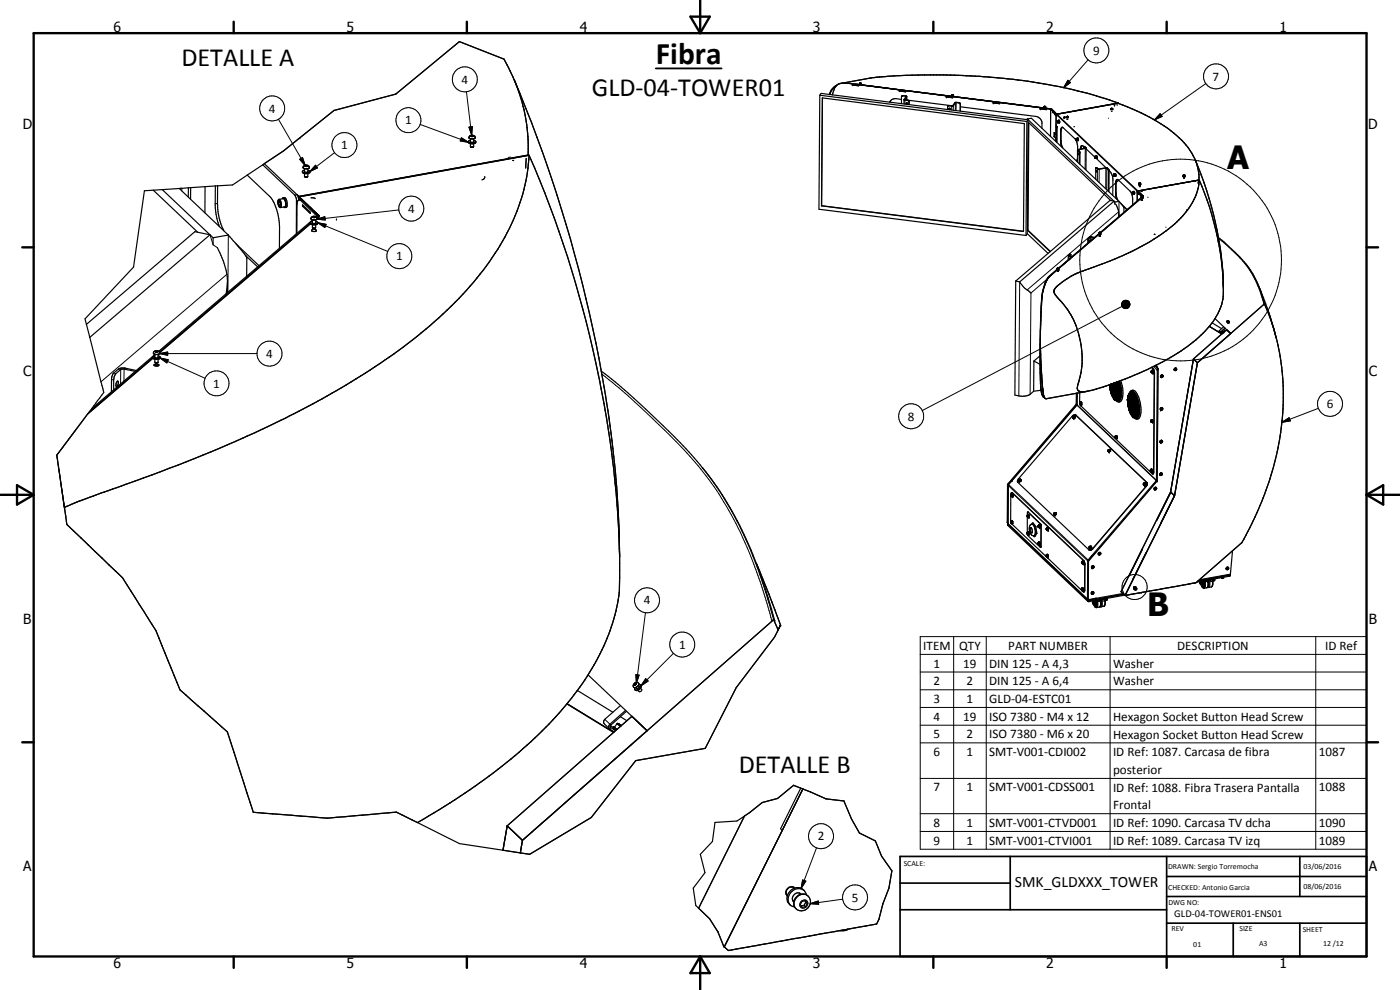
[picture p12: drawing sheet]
<svg xmlns="http://www.w3.org/2000/svg" width="420mm" height="297mm" viewBox="0 0 420 297" stroke-linecap="round" stroke-linejoin="round" font-family="sans-serif">
<defs><g id="words">
<g font-size="9.6">
<text x="368.3" y="50.8">A</text>
<text x="344.3" y="184.8">B</text>
</g>
<text font-size="9.4" x="196.8" y="19.2">Fibra</text>
<g font-size="7.9">
<text x="54.4" y="19.9">DETALLE A</text>
<text x="177.7" y="28.7">GLD-04-TOWER01</text>
<text x="221.7" y="231.8">DETALLE B</text>
</g>
<text font-size="4.7" x="304.6" y="266.1">SMK_GLDXXX_TOWER</text>
<g font-size="4.2">
<text x="34" y="9.6">6</text>
<text x="104" y="9.6">5</text>
<text x="174" y="9.6">4</text>
<text x="244" y="9.6">3</text>
<text x="314" y="9.6">2</text>
<text x="384" y="9.6">1</text>
<text x="6.8" y="38.7">D</text>
<text x="410.6" y="38.7">D</text>
<text x="7" y="112.9">C</text>
<text x="410.8" y="112.9">C</text>
<text x="7" y="187.1">B</text>
<text x="410.8" y="187.1">B</text>
<text x="7" y="261.4">A</text>
<text x="410.8" y="261.4">A</text>
<text x="34" y="290.4">6</text>
<text x="104" y="290.4">5</text>
<text x="174" y="290.4">4</text>
<text x="244" y="290.4">3</text>
<text x="314" y="290.4">2</text>
<text x="384" y="290.4">1</text>
</g>
<g font-size="3.9">
<text x="328" y="16.4">9</text>
<text x="138.5" y="25.1">4</text>
<text x="363.9" y="24.2">7</text>
<text x="80.7" y="33.8">4</text>
<text x="121.6" y="37.3">1</text>
<text x="102.4" y="44.8">1</text>
<text x="122.5" y="63.9">4</text>
<text x="118.9" y="78.1">1</text>
<text x="79.9" y="107.4">4</text>
<text x="64" y="116.3">1</text>
<text x="398.2" y="122.5">6</text>
<text x="272.5" y="126.2">8</text>
<text x="193.2" y="181.4">4</text>
<text x="203.8" y="194.6">1</text>
<text x="277.1" y="194.9">ITEM</text>
<text x="287.9" y="194.9">QTY</text>
<text x="302.6" y="194.9">PART NUMBER</text>
<text x="353.3" y="194.9">DESCRIPTION</text>
<text x="397.7" y="195">ID Ref</text>
<text x="280.2" y="200.3">1</text>
<text x="289.1" y="200.3">19</text>
<text x="296.9" y="200.3">DIN 125 - A 4,3</text>
<text x="334" y="200.3">Washer</text>
<text x="280.2" y="205.6">2</text>
<text x="290.1" y="205.6">2</text>
<text x="296.9" y="205.6">DIN 125 - A 6,4</text>
<text x="334" y="205.7">Washer</text>
<text x="280.2" y="210.9">3</text>
<text x="290.1" y="210.9">1</text>
<text x="296.9" y="210.9">GLD-04-ESTC01</text>
<text x="280.2" y="216.2">4</text>
<text x="280.2" y="221.5">5</text>
<text x="289.1" y="216.2">19</text>
<text x="290.1" y="221.5">2</text>
<text x="296.9" y="216.2">ISO 7380 - M4 x 12</text>
<text x="296.9" y="221.5">ISO 7380 - M6 x 20</text>
<text x="334" y="216.3">Hexagon Socket Button Head Screw</text>
<text x="334" y="221.6">Hexagon Socket Button Head Screw</text>
<text x="280.2" y="226.8">6</text>
<text x="290.1" y="226.8">1</text>
<text x="296.9" y="226.8">SMT-V001-CDI002</text>
<text x="334" y="226.9">ID Ref: 1087. Carcasa de fibra</text>
<text x="395.8" y="226.8">1087</text>
<text x="334" y="232.2">posterior</text>
<text x="280.2" y="237.4">7</text>
<text x="290.1" y="237.4">1</text>
<text x="296.9" y="237.4">SMT-V001-CDSS001</text>
<text x="334" y="237.5">ID Ref: 1088. Fibra Trasera Pantalla</text>
<text x="395.8" y="237.4">1088</text>
<text x="334" y="242.9">Frontal</text>
<text x="280.2" y="248.1">8</text>
<text x="290.1" y="248.1">1</text>
<text x="296.9" y="248.1">SMT-V001-CTVD001</text>
<text x="334" y="248.2">ID Ref: 1090. Carcasa TV dcha</text>
<text x="395.8" y="248.1">1090</text>
<text x="245.4" y="252.2">2</text>
<text x="280.2" y="253.4">9</text>
<text x="290.1" y="253.4">1</text>
<text x="296.9" y="253.4">SMT-V001-CTVI001</text>
<text x="334" y="253.5">ID Ref: 1089. Carcasa TV izq</text>
<text x="395.8" y="253.4">1089</text>
<text x="255.6" y="270.5">5</text>
</g>
<text font-size="3.1" x="352.4" y="275.2">GLD-04-TOWER01-ENS01</text>
<g font-size="2.4">
<text x="271.2" y="259.7">SCALE:</text>
<text x="350.6" y="260.8">DRAWN: Sergio Torremocha</text>
<text x="391.2" y="260.6">03/06/2016</text>
<text x="350.6" y="267">CHECKED: Antonio Garcia</text>
<text x="391.2" y="266.7">08/06/2016</text>
<text x="350.6" y="271.4">DWG NO:</text>
<text x="351.6" y="279.3">REV</text>
<text x="372" y="279.4">SIZE</text>
<text x="391" y="279.6">SHEET</text>
<text x="358.1" y="284.1">01</text>
<text x="377.9" y="283.8">A3</text>
<text x="397.1" y="283.8">12 /12</text>
</g>
</g></defs>
<g fill="none" stroke="#000" stroke-width=".3">
<path d="M326.5 17.9l-7.3 8.4M83.6 35.8l8 13.9M126.1 37.3l14.6 5.4M140 27.5l1.6 13.1M140.7 38.1l1.1-.1-.2 2.6zM250.9 25.9l-.1 .1M253.9 24.9h.1M258 25.1h.5M258.1 24.9l.2 .1zM258.2 24.9h-.1M258.3 24.9h.1M271 28.7h-.1"/>
<path d="M271.3 29.8l.2 .1M271.6 30v1.2M271.8 28.8v.4M271.9 29h.2v1M272.1 30.9v.2M272.5 30.1h-.1M272.9 30.5l-.1 .1M284.8 31.7h.1M285.6 28.6h.5M285.7 31.7l-.1 1.3M285.8 28.4h.1M285.8 28.4l.2 .1z"/>
<path d="M285.9 31.7h.2v1.4M285.9 28.4h.1M286.5 30.8l.2 .1v2.2M287 30.7l-.1 2.5M287.9 30.8l-.1 .1M288.2 31.2v.1M308.6 35.9l-.3 34.2M313.3 32.1h.5M313.4 31.9l.2 .1zM313.8 32.1h.1M315.3 32.7l-.1 8.2M315.5 32.8l-.2 8.1"/>
<path d="M316.4 39.9h.1M316.5 34h.1M316.5 34v.2M316.8 34h-.1M316.9 38l.2 .1M316.9 34.8h.1M316.9 34.2l.2 .2M317.1 37.9v.1M317.1 34.2l.2 .2M317.2 38.1v4.6M317.3 36.3l.2 .1-.1 .4zM317.4 36.2l.1 .7"/>
<path d="M318.5 39.3l-.2 .1M320.1 35.1h.5M320.2 34.9l.3 .1zM320.5 24.1l.8 .7-2.1 1.5zM320.5 35h.1M320.6 35.1h.1M332.6 35.4l.1 .1M333.4 32.7h.1M333.5 32.6h.1M333.5 32.6h.3zM333.9 32.7h-.5M335.6 30.9l-.1 .1"/>
<path d="M348.2 34.1l.6 .8-2.4 1.1zM361.9 25.1l-15.5 10.9M54.6 56.5v.8M83.8 59.8h.1a2.26 2.26 0 0 1 .4 2.4l-.1 .1M89.1 58.4l-.7 .1M89.9 47.8l.9-.5 .8 2.4zM91 50.2a1.36 1.36 0 0 0 1.9 0M91.4 49.8h.1M91.5 49.7l.5-.1 .4 .2-.5 .2-.4-.1zM94.7 49.6l.6 .8-2.3 1.1zM100.4 45.8l-7.4 5.7M138.5 41.4l2.2 1.3-2.6-.4z"/>
<path d="M140.7 41.2a1.32 1.32 0 0 0 2 .1M141.2 40.8l.8-.2 .1 .2-.5 .2zM153.2 47.1l-.7 .1M316.3 40.9h.1M316.5 41l-.1 .1M316.8 41.4h.1M316.9 41.7h.1M316.9 40.2h.1M318.5 42.2h-.2M323 41.6l.1 .1M323 41.6l.1 .6M323 41.5l.2 .2"/>
<path d="M323.1 41.7v.1M323.2 41.7l-.1 .5M323.2 42.2h-.1M323.2 41.8v.4M323.6 45h-.2v3.6M323.6 44.8l.1 .3M323.9 45.9h.2M324 45.3l-.2 .1M325.6 44h-.2M325.7 44.4v6.4M325.9 44.3l-.2 .1M328.6 46.9l.1 .6z"/>
<path d="M328.6 46.9l.2 .3-.1 .3M329 50.3h.2M329.5 45.8h-.2M329.6 50.7h-.3v3.5M329.8 50.7v4M331.8 50.3v6.3M332.3 50.4l-.1 .1-.1 6.4M332.7 50.8h-.2M332.9 51.3h-.2M334.3 52.2l.1 .6zM334.3 52.2h.1M334.3 52.2l.1 .2"/>
<path d="M334.4 52.8v.1M334.5 52.5l-.1 .3M334.8 57.9h.2M335 55h-.2M339.9 57.6l.1 .6M339.9 57.6l.2 .6M340.1 58.2h-.1M341.3 57.7h.1M341.3 57.1l-.1 .1M341.7 57.6l-.1 .1M341.8 58v.1M341.8 58.1h.1"/>
<path d="M341.8 55h.5M342 54.9h.1M342 54.8h.1M342 54.8v.1M342.1 54.8l.1 .1M342.2 54.9h.1M342.2 54.9h-.2M342.5 59.1h.1M342.5 59.1h.4M342.6 58.9l.2 .1zM342.7 59.9v.1M342.9 58.9l.1 .1"/>
<path d="M342.9 59.1h.1M342.9 58.9h.1M343 58.8l-.1 .1M355.1 52.6h.1M355.1 52.6h.5M355.2 52.5h.3zM355.5 52.5h.1M358.4 54.1l-.2 .1M63 70.4l1 3 1.2 .9M65.3 61l-.7 .2M68.5 70.5l-.1 17.2M83.5 60.1l.1-.1a1.59 1.59 0 0 1 .4 2.1l-.5-.6z"/>
<path d="M89.3 60.4l-.3 .1M90.5 60.1h-.3M90.8 61.5l.2 .3M91 61.8h.1M93.3 65.6a1.5 1.5 0 0 0 1.9 .1v-.1M93.8 65l.6-.1 .3 .3-.6 .1zM94.3 68.5v.4M95.1 65.8l2.4-.8 .1 1zM95.4 66.8l2.5 .5-.4 .9zM95.4 64.7l-.3 .1 .3 .4M95.4 66.8l21 8.6M119.7 63l-24.6 2.8"/>
<path d="M320.6 76.6l.2 .1M320.9 76.8l-.1 1M321 76.3h.2M326.5 72h.2M326.7 71.5h.1M327.1 71.1l.1 .1v1.1M327.6 71l-.1 1.1M329.8 69.8h.6M330 69.7h.1M330 69.7h.2M330.1 70.7h.1M330.2 69.7h.1"/>
<path d="M334.3 60.4l.3 .8 .4 .2M335.7 63.5l-27.4 23.5M335.8 60.4v4.6M349.9 68.1l.1 .1M365.7 71.5l6 5.4a30.7 30.7 0 0 1 7.6 14.4l.2-.1M68.1 82.3l-37.8 32.3M306 84.6l-.2 34.2M313.8 84.5h.1M314.1 83.9l-4.7 4-.3 30.4M314.1 84.1l-.6 1.4M314.9 82.8h.1M317.2 80.6l.5 .1"/>
<path d="M317.4 80.5h.2M317.4 80.5h.1M317.6 80.5h.1M317.7 80.6v.1M317.7 80.6h.1M336.6 91.3l2.4-.5-2.4 .8zM336.6 91.6l2.4-.8-2.3 1zM336.6 91l2.4-.2-2.4 .5zM336.6 90.9h2.4M336.7 91.8l2.3-1-2.2 1.3zM336.7 91.9l-59.9 31.3M336.8 90.8h2.2l-2.4 .2z"/>
<path d="M336.8 90.7h2.2M336.8 92.1l2.2-1.3-2 1.4zM336.9 90.6l.2-.3 1.9 .5zM336.9 90.6l2.1 .2h-2.2zM337 92.2l2-1.4-1.8 1.6zM337.1 90.3l.2-.1 1.7 .6zM337.2 92.4l1.8-1.6-1.6 1.7zM337.3 90.2l.3-.1 1.4 .7zM337.6 90.1h.3l1.1 .7zM337.9 90.1l1.1 .7zM338.1 90.1l.9 .7zM338.4 90.2l.6 .6z"/>
<path d="M338.6 90.3l.4 .5zM339 90.8l-1.3 1.8-.3-.1zM339 90.8l-1 1.8h-.3zM339 90.8l-.8 1.7-.2 .1zM339 90.8l-.5 1.7h-.3zM339 90.8l-.5 1.7zM339 90.8l-.3 1.4zM339 90.8l-.1 1.3zM339 90.8v1zM339 90.8l.1 .8zM339 90.8l.1 .5zM339 90.8v.3z"/>
<path d="M363 97.9l3.7 2.3M366 99.2l.4 .4M366.4 99.8h.1M366.4 99.8l-.1 .1M367 99.5l.3 .2M367.1 99.5l.1 .2M367.1 99.5h.1M368.3 96.4h.1M368.3 96.3v.1M368.3 96.3h.2l-.2 .1M368.7 96.3l-.1 .2-.4 .1M368.9 96.8l-.2 .1"/>
<path d="M368.9 96.8h.1M33.5 113.9l.6 .1M34.1 111.9l.7 .2M35.5 110.7l.7 .2v4.3M37.5 110.4l-.3 .3v3.6M46 105.9a1.23 1.23 0 0 0 1.9 0M46.5 105.5l.9-.1a.49 .49 0 0 1-.4 .3 .49 .49 0 0 1-.5-.2zM46.9 108.9v.4M47.8 106.1l2.5-.5v1zM47.8 106.1h29.3M48 107.4l2.5 .5-.4 1zM48 107.4l13.5 6.1"/>
<path d="M180.6 112.3a237.2 237.2 0 0 1 26.4 24.6 106.1 106.1 0 0 1 22 40.3l2.6 9 .6-.3M312.2 102l.3 8.2a41.5 41.5 0 0 0 .9 9M333 115.4h.1M333 115.8l.1 .2M333.1 116.3l.2 .9M333.3 117.3l.1 .3M333.5 117.9v.2M333.7 118.4v.1M333.7 118.7l.1 .1M334 119v.1M334.2 119.4l.1 .1M334.3 119.6l.2 .2"/>
<path d="M334.4 119.8l.1 .3 .1-.2M334.5 119.8h.1M334.5 119.8l.2 .1M334.6 119.9h.1M334.8 120h.1M335 119.6l.1 .3M335.1 117.3h.1M335.3 117.2h.1M335.5 114.7v.2M335.5 119.8l-.1 .1M335.6 115.2l.1 .2M335.7 119.5l-.1 .1"/>
<path d="M335.7 115.6l.2 .9M335.8 119.3h-.1M335.9 118.9v.1M335.9 116.8v.2M336 117.3v.6M336 118.2l-.1 .5M336.1 117.7h.1M336.1 118v.1M336.1 117.7v.3M336.1 118h.1M336.1 117.6h.1M336.1 117.6l.4 .2"/>
<path d="M336.1 117.6l.1 .5M336.1 118.1h.1M336.3 118.1h.1M336.5 118l-.1 .1M338.4 119.8v.4M338.4 119.8v.3M338.4 119.8v.1M338.4 119.8h.1M338.5 119.5l-.1 .1M338.5 119.9v.1M338.5 119.8h.1M338.5 119v.2"/>
<path d="M338.6 118.7v.1M338.7 118.5v.1M338.8 118.2v.1M338.9 119.8h.1M339 120l-.1 .1M339.4 117.9l-.5 .2M339.5 117.9l.1 .1M339.8 118l.2 .2M339.9 120h.1M339.9 118h.1M339.9 118l.1 .2M340 117.8h.1"/>
<path d="M340 118.2h.1M340.1 117.9v.2M340.1 117.9l-.2 .1M340.1 118.2h.1M340.1 118.1v.1M340.1 118.4l.2 .3M340.2 117.8h.1M340.3 117.9l-.2 .3M340.5 118.9v.1M340.7 119.3v.1M340.9 119.8v.1M345.5 111.6v-.2l.1 .4"/>
<path d="M345.5 111.6v.1M345.5 111.7l.1 .1M345.6 111.8h.1M345.6 111.2h.1M345.7 111.2l.1 .7M345.9 111.1h.1M346 111.9h.1M346 111.3h.1M346 110.7h.1M346 111.3v.1M346 111.4h.1M346.2 110l1.1 1-.3 33.1-23.8-22.6 .1-3.6"/>
<path d="M346.5 111.9l-.1 .1M346.9 109.6l.4 .8-.7-.6M347.5 110.6v.1M348.8 112.8l.1 .2-.3 .2zM348.9 112.7l-.5 .1v.4M352.8 110.8l.2 .2h-.2zM352.8 111.1h.1M353 110.6a.35 .35 0 0 0-.4 .1 .35 .35 0 0 0-.1 .4M322 124.9l.2 .1-.2 .1zM322.3 125.5h.1M322.3 125.5v.1M322.4 124.8v.4l-.4 .1"/>
<path d="M322.7 125.1h.1M322.8 124.5l.1 .1M323 121.2l.1 .1M323 121.3l.1 .1M324.1 120.9v.4zM324.1 121.3h.1M324.2 120.7l.2 .3-.1 .4M324.4 120.6h.1M324.6 121.4h.1M324.6 120.8h.1M324.6 120.8v.1M332.6 135l.2-.1-.2 .3z"/>
<path d="M332.9 135.6h.1M333 134.9h.1M333.1 134.9l-.2 .5h-.3M333.3 135.1h.1M333.3 135.2h.1M333.3 135.1v.1M334.7 131h.1M334.7 131v.3M334.7 131.3h.1M334.7 131l.1 .3M334.8 120v.1M334.8 131.3h.1"/>
<path d="M334.8 130.8l.1 .7M335 130.7h.1M335.1 120h.1M335.2 131.4h.1M335.2 130.9v.1M335.2 130.9h.1M335.2 131h.1M338.4 120.2h.1M338.4 120.3v.3M338.5 120.9v.2M338.5 121.5l.1 .5M338.5 120.2v.1"/>
<path d="M338.7 122.3l.2 .6M338.9 123.2l.1 .1M339.1 123.6l.1 .1M339.3 124l.1 .2M339.5 124.4l.2 .3M339.7 120h.1M339.9 124.9h.1M339.9 124.8l.1 .2M339.9 124.9l.1 .3M340 125.1h.1M340 125v.2M340 125h.1"/>
<path d="M340.1 125.2l-.1 .1M340.2 125.1v.1M340.3 125.1h.1M340.4 122.4h.1M340.5 124.8v.2M340.7 122.4h-.1M340.9 125l-.5 .1M341 120.2l.2 .5M341.1 124.8h-.1M341.2 124.5v.1M341.2 121.1l.1 .5M341.3 124.2l-.1 .2"/>
<path d="M341.3 124h.1M341.4 122v.2M341.4 123.4v.2M341.4 122.5v.2M341.4 122.9v.3M341.5 122.9h.1M341.5 123.2h.1M341.5 122.8v.4M341.5 122.9v.3M341.6 122.9v.3M341.6 123.2h.1M341.7 122.8h.1"/>
<path d="M341.7 122.8l-.2 .1M341.7 122.8l.2 .2M341.7 123.2h.1M341.9 123.2h-.1M345.3 126.2l.1 .4zM345.5 126l.1 .7M345.7 125.9h.1M345.9 126.2h.1M345.9 126.7h.1M345.9 126.1v.1M348.3 132.7v.1M348.5 132.5l.3 .2-.2 .1z"/>
<path d="M348.6 122.7h.3l-.3 .3zM348.8 132.2h-.4l-.1 .5M348.9 122.5l-.6 .1 .1 .4M384.7 126.7l2.2-1.4 .4 1zM395.7 122.5l-11 4.2M302.3 156.8h.1M302.4 145.3l.1 .1M302.4 145.3h.1M302.4 157.4v.2M302.6 145.7l23.8 22.6-.1 11.4-23.8-22.6zM302.7 145.4l23.8 22.6M303.3 156.5l.1 .4z"/>
<path d="M303.4 156.9h.1M303.4 148.6h.1M303.4 148.5l.1 .4M303.5 148.9h.1M303.5 156.4l.2 .3-.1 .4M303.6 148.3l.1 .7M303.7 156.3h.1M303.7 149h.1M303.7 148.3h.1M303.8 147.9h.1M303.8 144.1l19.4-22.5 23.8 22.6-19.4 22.6M303.9 156.5h.1"/>
<path d="M303.9 157h.1M303.9 157v.1M303.9 148.5h.1M303.9 149h.1M304 148.5h.1M305.7 143.9h.3l-.2 .2zM305.7 144.1h.1M306 144.5h.1M306.1 143.8v.4l-.4 .1M306.4 144.1h.1M308.3 154.7l.1 .4zM308.3 159.9h.1"/>
<path d="M308.3 159.9v.3zM308.3 155.1h.1M308.4 159.7l.1 .7M308.4 154.5l.2 .7M308.5 153.7h.1M308.6 155.2h.1M308.8 159.8h.1M308.8 159.9h.1M308.8 155.2h.1M308.8 159.8v.1M308.8 154.7h.1M308.8 154.6v.1"/>
<path d="M308.8 154.6h.1M309.7 157.3a1.87 1.87 0 0 1 1 1.7l-.1 1.4-.3 .3M311.6 157.8v.4zM311.6 157.8h.1M311.7 157.6l.1 .7M312 157.7l.1 .1M312.1 157.7h.1M312.1 157.8h.1M312.1 158.3h.1M312.2 157.2h.1M312.4 157.7h.1M314 158.6h.1"/>
<path d="M314 158.6l.1 .3M314.1 158.9h.1M314.1 158.4l.2 .7M314.4 158.3h.1M314.5 158.5l.1 .1M314.6 158.5h.1M314.6 159h.1M314.6 158.6h.1M314.6 159l-.1 .1M316.3 154h.3l-.2 .2zM316.6 153.9v.1M316.6 154.6h.1"/>
<path d="M316.8 153.8v.3l-.5 .3M317 154.2h.1M317 154.1v.1M317 154.1h.1M343.2 145h.2l-.1 .3zM343.4 144.9l-.1 .1M343.4 145.7h.1M343.6 144.9v.4l-.4 .2M343.9 145.2h.1M343.9 145.9l.1 .1M344.2 144.8h.1M345.3 141v.4z"/>
<path d="M345.3 141.4h.1M345.4 140.8l.2 .3-.1 .4M345.6 140.8h.1M345.8 141.5h.1M345.8 140.9l.1 .1M346.2 141.6h.1M346.7 146.6h.3l-.1 .3-.2-.2zM347 146.3h-.3l-.2 .6M347.2 155.9v.1M347.2 144.2v.1M348.3 157l.1 .1M348.4 142.3l.2-.1v.3h-.2z"/>
<path d="M348.6 142.2l.1 .1M348.7 142.1h-.4l-.1 .5M308.8 160.3h.1M311.5 163l.1 .3zM311.6 163.3h.1M311.6 162.7l.1 .1M311.7 162.8l.1 .6M312 163.4h.1M312 162.9h.1M312.5 164h-.1M314 166.6v.3M314 166.6h.1"/>
<path d="M314 166.9v.1M314 166.6l.1 .3M314 167h.1M314.1 166.9v.1M314.1 166.4l.2 .6M314.3 166.3h.1M314.3 167l-.1 .1M314.3 167h.1M314.5 166.5h.1M314.5 166.6h.1M314.5 167.1h.1M314.5 166.5v.1"/>
<path d="M324.6 176.7v.3M324.6 176.7h.1M324.6 168.7l.1 .3zM324.6 177h.1M324.7 169h.1M324.7 176.5l.2 .3-.1 .4M324.8 168.4l.1 .8M324.9 176.4h.1M324.9 168.4h.1M325.1 176.6v.1M325.1 176.7h.1M325.1 177.2h.1"/>
<path d="M325.1 176.6h.1M325.2 168.6h.1M325.2 168.1h.1M325.2 168.7h.1M325.2 169.1h.1M325.2 168.6v.1M325.2 169.1v.1M325.5 169.5h.1M325.6 177h-.1M326.5 179.7l.1 .1M326.7 168.3v.1M326.9 164.2h.1"/>
<path d="M326.9 164h.2l-.1 .3zM327.2 164.6h.1M327.4 163.9v.3l-.5 .3M327.6 164.2h.1M327.9 177.9l.3 .1-.2 .2zM327.9 164.6v.1M327.9 170.1h.3l-.1 .3zM328.1 179.7h.1M328.2 177.7l-.6 .1 .1 .4M328.2 169.9l-.4 .1-.1 .4M329.9 166.2l.2-.1 .1 .2-.2 .1zM330.1 166v.1"/>
<path d="M330.3 165.9h-.4l-.1 .5M330.9 179.7h.1M330.9 179.8l.1 .1M331 179.7h.1M331.6 179.7h.1M332.3 179.8l-.4 .1M337 178.1l-8 1.4M338.9 172.6v.1M340 173.7l.1 .1M340.6 176.1h-.3v.3M340.8 176.7l.2-.1 .1 .2-.3 .1zM340.8 176.7h.1"/>
<path d="M341.1 176.4l-.5 .1v.5M342.7 164.8l.1 .1M343.9 165.9v.1M360.3 174.5v.2M360.8 174.4h.2M360.9 175.3l.4 .6M361 175l-.2 .1M361 175.3l.3 .5M361.3 175.3h.1M361.4 175.2l-.1 .1M361.4 174.8a1.04 1.04 0 0 1-.4 1.5l-.5-1M361.7 174.7l.1 1.1-.4 .7"/>
<path d="M362.5 174.7v1.3l-.3 .4M362.6 174.3l-1 .2M362.7 175h.1M362.7 174.2v.1M362.8 174.6v.8l-.3 .7M363 174.6v1.3l-.3 .4M363.2 174l.1 .1M363.2 173.9h.1M363.3 173.9h.1M363.8 174.4v1.2l-.3 .5M363.9 173.9h.1M364.6 174h-.5"/>
<path d="M368.3 170.6l.3-.1v.1l-.2 .2zM368.6 170.3l-.5 .2 .1 .4M369 172.6v.3M369.3 172.3l-9.2 1.6M193.7 183.8l-2.7 21.2M202.1 196l-9.7 9.8M276.2 191h133.9v63.8h-133.9zM276.2 196.3h133.9M286.2 191v63.8M296 191v63.8M326.5 180.2v.2M326.8 180.3v.2"/>
<path d="M328 180.4l.1 .1M328.6 180.9h.1M328.6 181.1l.4 .6M328.7 180.2l-.1 .1M328.7 181.1l.3 .6M329 181.1h.1M329.1 181l-.1 .1M329.1 180.6l.1 1a.4 .4 0 0 1-.2 .5 .4 .4 0 0 1-.5-.3l-.3-.7M329.4 180.5v1.4l-.3 .4M330.2 180.5v1.4l-.3 .3M330.3 180.1l-1 .2M330.4 180.9h.1"/>
<path d="M330.4 180.8h.1M330.4 180l.1 .1M330.5 180.5v.9l-.3 .5M330.7 180.4a1.55 1.55 0 0 1-.3 1.7M331.5 180.3a1.66 1.66 0 0 1-.3 1.6M333.2 191v63.8M394.9 191v63.8M170.2 211.1l14 8.6M181.5 215.8l1.8 1.8M183.2 218.2l-.2 .5M185.2 217.1l1 .8M185.5 217l.8 .8"/>
<path d="M185.5 217v.1M185.5 217.1l1 .6M190.3 205.2l.3-.2h.4v.4l-.4 .2h-.3zM190.8 202.4l1 .2-.8 2.4zM191.6 205a1.13 1.13 0 0 1-1.5 1.2M192.6 206.9l-.2 .4-.6 .2M193.8 203.6l.7 .7-2.1 1.5zM276.2 201.6h133.9M276.2 207h133.9M276.2 212.3h133.9M276.2 217.6h133.9M276.2 222.9h133.9"/>
<path d="M276.2 233.6h133.9M234.3 248.7l.5 .5M245.1 254.4l-4.7 12.1M276.2 244.1h133.9M276.2 249.5h133.9M238.3 266.4a1.53 1.53 0 0 0-1.9 .3 1.53 1.53 0 0 0-.1 1.9M240.5 270.4a1.17 1.17 0 0 1 1.9 .1 1.17 1.17 0 0 1-.7 1.8 1.13 1.13 0 0 1-1.6-.3 1.13 1.13 0 0 1 .4-1.6zM240.9 264l.9 .4-1.4 2.1zM242.5 268.9a2.66 2.66 0 0 0-3.4 .3 2.66 2.66 0 0 0-.2 3.5M243.2 271.1l2.4-.8 .1 1zM252.9 269.8l-9.7 1.3"/>
<circle cx="329" cy="15.1" r="3.8"/>
<circle cx="81.7" cy="32.5" r="3.8"/>
<circle cx="122.6" cy="36.1" r="3.7"/>
<circle cx="139.5" cy="23.8" r="3.7"/>
<circle cx="364.9" cy="22.9" r="3.8"/>
<circle cx="103.4" cy="43.5" r="3.8"/>
<circle cx="119.8" cy="76.9" r="3.8"/>
<circle cx="123.4" cy="62.6" r="3.8"/>
<circle cx="354.3" cy="78" r="30.3"/>
<circle cx="65" cy="115" r="3.7"/>
<circle cx="80.9" cy="106.1" r="3.7"/>
<circle cx="273.5" cy="124.9" r="3.8"/>
<circle cx="399.2" cy="121.2" r="3.8"/>
<circle cx="340.5" cy="176.1" r="3.8"/>
<circle cx="194.2" cy="180.1" r="3.7"/>
<circle cx="204.8" cy="193.4" r="3.8"/>
<circle cx="246.4" cy="250.9" r="3.7"/>
<circle cx="256.6" cy="269.3" r="3.7"/>
</g>
<g fill="none" stroke="#000" stroke-width=".35">
<path d="M154.3 23.9a404.4 404.4 0 0 1 30.9 124.5l.8 18.6M246 28.6l.4-.6 62.2 7.9-.4 .5M246 28.6l62.2 7.8M246 28.6l-.2 34.2 62.1 7.9M246.8 29.4l60.6 7.7-.2 32.4-60.7-7.7zM246.8 29.4l-.2 32.3M249.7 26.8l-.7 1.6M250.7 26a3.7 3.7 0 0 0-1.7 2.4M250.8 26h-.1M250.9 25.9l-.4 .5-.7 2.1M251 25.7l-1.5 1.3M251 25.7l-.1 .2"/>
<path d="M251 25.7l-1 .8M251.6 25.3l-.7 .6M251.7 25.2l-.7 .5M251.7 25.2l-.1 .1M253 24.9l-1.3 .3M253.2 24.9l10.1-1.7a179.2 179.2 0 0 1 20.9-.7 163.9 163.9 0 0 1 51.4 8.4M253.9 24.9l-2.3 .4M253.9 24.9l61.4 7.8M253.9 24.9l61.4 7.8-6.4-.8M255.8 25.4l1.9 .3zM256 25.2l3.2 .4M256.7 25.3h.6"/>
<path d="M257.8 25.4l3.5 .4M257.9 25.1l.1 .1M257.9 25.1l.2 .1M258 25v.1M258 25l-.1 .1M258 25.2h.4M258 25.2h.5M258.1 24.9l.1 .1M258.2 24.9v.1M258.3 24.9l-.3 .1M258.3 24.9h.1M258.3 24.9l-.1 .1"/>
<path d="M258.3 24.9l.2 .3M258.5 25.2h-.1M258.5 25l-.1 .2M259.8 25.7l7.4 .9M261.9 25.9l4.3 .6M267.2 30.3l-.1 .3M268.2 26.7l16.3 2M269.9 27.2l1.9 .4zM270.5 29.8l-1.6-.2a1.84 1.84 0 0 0-1.9 1M270.8 28.7l1.3 .2v1.1l13.7 1.7M270.8 28.7l-.3 .4v2M270.8 28.7l-.2 .2"/>
<path d="M270.9 28.7l1 .2-.6 .9v1.4M272 30.9l.4 .2M272.1 30.9v.3h.3M272.1 30.9l.3 .3M272.1 29l-.6 .9 1.3 .4v1.1l-.1-1-1.4-.4M272.1 30.9v.2M284 29l1.9 .3zM284.4 31.9v1M284.5 31.8l-.1 .1M284.6 31.7h1.3M284.6 31.7l-.2 .2M284.8 32.5l.4 .3"/>
<path d="M284.9 32.5l.3 .3M284.9 32.5l-.1 .3h.4M285.1 28.9l16 2M285.6 28.6l.1 .1M285.6 28.6h.1M285.7 28.5l-.1 .2M285.7 28.7h.4M285.7 28.5l-.1 .1M285.8 28.4h.1M285.8 28.4h-.1M286 28.4l-.3 .1M286 28.4l.1 .1"/>
<path d="M286.1 28.6l-.1 .1M286.1 28.6h.1M286.1 28.5l.1 .1M286.1 28.5v.1M286.2 28.6l-.1 .1M286.8 30.8l-.7 .9h-1.5M286.8 30.7l1.4 .3v2.3v-2l-.3-.4-1.2-.2-.8 1M288.2 32l22.9 3 .9 .5 .6 .8 .1 2.2M298.1 30.8l1.9 .3zM308.2 36.4l-.3 34.3M308.3 35.7v.2M308.3 35.7l26.3 24.9"/>
<path d="M308.3 35.7l1.2-.2 26.3 24.9M308.8 36.8l-.3 32.3M309.1 31.9l6.1 .8M312.2 32.6l1.9 .3zM313.2 32.1l.6 .1M313.2 32l.1 .1M313.2 32.1h.1M313.3 32h-.1M313.3 32.1l.1 .1M313.3 32.2h.1M313.5 31.9h.1M313.5 31.9v.1"/>
<path d="M313.8 32l-.5 .1M313.8 32v.1M313.8 32l-.4 .2M313.8 32.2h-.2M313.8 32.1v.1M313.8 32.1h.1M315.2 32.7h.3M315.3 32.7l1.5 1.3 .1 .3M315.4 32.8l1.5 1.5M315.5 32.7l.3 .2M315.5 32.7h.1M315.6 32.8l.2 .1"/>
<path d="M315.8 32.9l.1 .2M315.9 33.1l1.2 1.1M315.9 33.6h.1M315.9 33.1l.3 .3M316 33.5l.5 .7zM316.3 33.4l.2 .3M316.4 39.8v1.1l.5 .5M316.4 39.9v1.1M316.4 39.8h.1M316.4 39.8l.5 .5M316.9 34.3v5.9M316.9 34.2l.2 .3"/>
<path d="M316.9 34.3l.2 .1M316.9 34.3l.1 .2M317 38l-.1 4.5M317 34.5v3.4M317 34.5h.1M317 37.8l.1 .1M317.1 34.4l-.1 .1M317.1 37.9l-.1 .1M317.1 34.5l24.1 22.7 .1 3.1M317.1 37.9l.1 .1M317.1 34.2v.2M317.2 38l-.2 4.5"/>
<path d="M317.2 34.3v.1M317.2 38l-.1 4.7M317.2 34.3l.1 .1M317.3 36.4l.1 .3M317.3 34.4l-.3 .1M317.3 34.4l24 22.7M317.3 36.4h.1M317.3 34.2l-.1 .1M317.4 36.7v.1M317.4 36.8v.1M317.4 36.4l.1 .2M317.5 36.6l-.1 .1"/>
<path d="M317.7 36.2l.2 .1M317.7 36.1h.2M317.7 36.2l-.4 .2M317.8 36.8v.1M317.8 36.8l-.4 .1M317.8 36.9h.1M317.9 36.3v.5M317.9 36.1h.1M317.9 36.3l-.1 .5M317.9 36.8v.1M317.9 36.1l.1 .7M318 36.8h.1"/>
<path d="M318 36.8l-.2 .1M318.8 38.2l-.3 .8v3.5l.5 1.9M318.8 38.2l-.3 .2-.2 .7v3.7l.3 1.3M318.8 38.2l4 3.6 .6 1.8v1.4M319.6 35.1l-.3 .2M319.6 35.1v.3l-.4-.1M319.6 35.1l-.4 .2M320.1 35l.1 .2M320.1 35.2h.1M320.1 35.2h.5M320.2 35.2h.3M320.2 35.2v.7"/>
<path d="M320.4 34.9l.3 .2M320.4 34.9h.1M320.4 34.9v.1M320.5 34.9l-.3 .1-.1 .2M320.5 35.8v.1M320.6 35.2h-.1M320.6 35v.1M320.7 35.1l-.1 .1M320.7 35.1l-.2 .1M322.3 38h.2M333.3 32.7v.1M333.3 32.8h.1"/>
<path d="M333.3 32.7l.1 .1M333.4 32.8h.5M333.4 32.6v.2M333.4 32.6l.4-.1 .1 .2M333.4 32.6l-.1 .1M333.4 32.8h.2M333.5 33.4h.1M333.7 32.5v.1M333.7 32.6h.1M333.7 33.4h.1M333.9 32.8h-.2M333.9 32.6l.1 .1"/>
<path d="M334 32.7v.1M334 32.8h-.1M334 32.7l-.1 .1M334.4 31.5l.1 .1M334.5 31.7v.1M334.5 31.7h.1M335.5 31l-18.4 3.2M335.5 31a50.6 50.6 0 0 1 19.9 11.8 15.5 15.5 0 0 1 4.4 11.2M335.5 31l-18.3 3.3M335.6 30.9v.1M335.6 30.9l-.8 .2M335.6 30.9l-18.5 3.3"/>
<path d="M46 57.1l13.3 12.5M48.7 56.9l-5.4 .3-3.2 22.9-14.6 15.6 .4 1.6M48.7 56.9l15.3 14.4M53.8 56.6l-5.1 .3M53.8 56.6l14.7 13.9M56.5 56.3l-2.7 .3M56.5 56.3v2.8M57.2 56.3h-.7M57.2 56.3v3.4M61.5 56v7.9M64.6 55.8l-7.4 .5M64.6 55.8l.1 7.2 .4 2.6 .8 2.4"/>
<path d="M65.3 55.8h-.7M65.3 55.8v5.2a18.3 18.3 0 0 0 1.9 8.3M74.2 52.5l6.7 6.4a15.3 15.3 0 0 1 3 9.7v5.9M74.2 52.5l-4.4 3-4.5 .3M78.9 49.4l-4.7 3.1M78.9 49.4l9.7 9.4 .4 1.1-.1 10.2M79.3 49.1l-.4 .3M79.3 49.1l9.8 9.3 .6 1.5v-1M83.5 60l1.5-.4a1.79 1.79 0 0 1 .5 2.5l-1.3 .2a1.9 1.9 0 0 1-.7-2.2zM83.7 59.8h.1M85 59.4l.3-.1a2.2 2.2 0 0 1 .8 2.8l-.6 .2M85 59.4l-.3 .2"/>
<path d="M85 59.4l.4 .3a2.64 2.64 0 0 1 .1 2.6M89.1 58.4l.6 .5zM89.7 59.9l.5 .2 4.9 4.7M89.7 59.9a1.36 1.36 0 0 0-.6 1.5v8.6M89.8 59.1l6 5.6-.6 .7M89.8 59.8l-.1 .1M89.8 59.1v.8M89.8 59.6l.3 .3M90.1 59.9l.4 .2 5 4.7M90.1 59.9h-.4M90.2 58.8l-.5 .1M90.8 51.5l.1 .4 .5 .2"/>
<path d="M90.8 51.5l.8 .4h.8l.6-.3M91 49.9a.92 .92 0 0 1 1.1-.4 .92 .92 0 0 1 .6 1l-.5 .2-1-.2-.2-.1zM91.4 51.4v.2M91.4 51.1l-.6 .4M91.4 52.1v.9l.2 .1M91.4 50.6v1M91.4 53l.1 .1M91.5 53l.1 .1M91.6 53.1h.5M91.9 49.7l-.3 .2M91.9 49.7l.3 .2-.6-.1M91.9 49.7v.2"/>
<path d="M92.3 53l-.2 .1M92.3 53l-.1 .1M92.4 51.1l.6 .3v.4l-.6 .3h-1M92.4 50.6v1l-.5 .1-.5-.1M92.4 52.1v.9l-.3 .1M93.3 59.4l1.3 .2M140.5 42.5l.2 .4 .5 .2M140.5 42.5a1.61 1.61 0 0 0 2.3 .1M140.9 40.8a.96 .96 0 0 1 1.1-.3 .96 .96 0 0 1 .6 .9l-.6 .3h-.9l-.4-.3zM141.2 42.4l.3 .3 .6-.1M141.2 43.1h.9M141.2 42.1l-.7 .4"/>
<path d="M141.2 43.1v.9l.4 .2 .5-.2M141.2 41.7v.9M141.2 44l.6 .2M141.4 40.7l.6 .1-.4 .1zM141.7 40.7v.2M142.1 44.1h-.2M142.1 43.9v.1M142.2 41.7v.9M142.2 42.6h-.1M142.2 42.1l.6 .3v.4l-.7 .3M142.2 43.1l-.1 .8M145.5 53l-.3 .7-.6 .3"/>
<path d="M153.8 48.1l.4 .1M157.9 47.5l-.1 2.9M158.5 46.5a52.3 52.3 0 0 0-7.3-28.8l-13.3-5.2-19.1 15.7-18.6 4.9-15.1 12.2-5.8 3.8M158.5 46.5v.2M158.5 46.5l-68.8 12.4M158.8 46.6a60.8 60.8 0 0 1-12.8 33.2 134.6 134.6 0 0 1-36.3 32.1l-5.8 3.6a321 321 0 0 1-40.5 20.1 685.1 685.1 0 0 1-34.4 12.8l-9.7 3.9M158.8 46.6a329.7 329.7 0 0 1 27 115.9M158.8 46.6l-2.3 .4M158.8 46.6l-69 12.5M316.4 41v.1M316.4 41.1l.5 .5M323 41.6v.4"/>
<path d="M323 41.8h.1M323 41.5l.5 .2v.5M323 41.5v.1M323.1 41.8l-.1 .4 .5-.2M323.1 41.8v.2M323.1 42h-.1M323.3 41.4v.1M323.3 41.4l.4 .4-.1 .4h-.2M323.3 41.4l.2 .1M323.4 47.5l-.4 .8M323.4 45l.5 .6v3.5M323.4 45v3.6"/>
<path d="M323.5 41.5v.3M323.6 46l.2 .4zM323.6 45l.5 .8v3.5M323.6 45h.1M323.6 46h.1M324.8 43.7l-.4 1M324.8 43.7l.5 .3M324.8 43.7l-.4 .2-.1 .8M325.3 44.1l-.1 .4M325.3 44l.7 .4M325.3 44v.1M325.3 44l.4 .4-2.3 .5"/>
<path d="M325.5 44h.1M326 44.7l2.5 2.4M326 44.4l-2.4 .6M326 44.4l-.1 6.6M328.5 47.1l.2 .4h.4M328.6 47.2v.1M328.6 46.9l-.1 .2M328.6 46.9h.5l.2 .6h-.3M328.6 46.9h.1M328.7 47.1l-.1 .1M328.7 47.1v.2M328.7 47.3h-.1"/>
<path d="M328.9 46.9l.1-.1 .1 .7M328.9 50.3l-.1 3.5M328.9 50.3l.7 .5 2.5-.4 .5 .4v6.6M329 47.5l2.9 2.8M329 46.7l.2 .2 .1 .5M329 50.3l.7 .4 2.5-.4 .6 .5 .1 .5M329 51.1l.1 .5M329 51.1h.1M329.1 51.1l.1 .4M329.1 47.5h.1M329.2 51.5l-.1 .1M329.2 47.4v.1"/>
<path d="M332.9 51.2a3.6 3.6 0 0 1 1.1 2.9v4.5M332.9 51.3l-.1 6.2M334.2 52.5l.1 .2M334.3 52.5h-.1M334.3 52.5l.1 .1M334.4 52.6l-.1 .1M334.5 52.2l.3 .1M334.6 52.2h-.4v.4l.1 .3 .5-.1M334.6 52.2h.1M334.7 52.1h.1M334.7 52.1h-.1M334.7 52.2h.1"/>
<path d="M334.7 52.2l.1 .1M334.7 52.1l.2 .6-.3 .1M334.8 52.3v.5M334.8 52.8v.1M335.4 53.8l-.4 1.2v3.2l.5 1.9M335.4 53.8l3.9 3.6a6.2 6.2 0 0 1 .6 4.1M335.4 53.8l-.4 .3-.2 .6v3.8l.3 1.2M339.8 57.8l.1 .2M340 57.8h-.2M340 57.8v.2M340 58h-.1M340.1 57.5l.2-.1 .1 .5"/>
<path d="M340.2 57.5l.2 .7M340.2 57.5l-.4 .1v.3l.1 .3 .5-.1M340.2 57.4h.2M340.3 58.2h.1M340.4 57.4v.1M340.4 58.2h.1M340.4 57.5v.7M340.4 58v.1M341.3 57.1l.1 .3M341.3 57.2l1.6 1.5M341.4 57.3v.3M341.4 57.6l1.6 1.2"/>
<path d="M341.4 57.6l-.1 .2M341.5 57.5l1.4 1.4M341.5 57.3v.3M341.6 57.3h-.2M341.8 58l.5 .5M341.8 58v.1M341.8 58.1l.5 .5M341.8 55.4l.1 .1M341.8 58.1l.6 .5M341.8 55.4h.5M341.9 55.2l-.1 .2M341.9 55.1v.3h.3"/>
<path d="M341.9 55.5l.1 .3M341.9 55.1h.3M342 55.8h.2M342 55.8h.1M342 54.9h.2zM342 54.8l-.1 .3M342.1 54.9h.1M342.1 54.8l.2 .2-.1 .1M342.2 55.4h.1M342.2 55.8h-.1M342.2 55.2l.1 .2M342.2 55.1v.3"/>
<path d="M342.2 55.5v.2M342.2 55.7v.1M342.3 58.5h.1M342.3 58.5v.1M342.3 55.4l-.4 .1M342.4 58.6v.1M342.4 58.6h-.1M342.4 57.4l.4 .1M342.4 59.4l-12.1 10.4M342.4 59.4v.1M342.4 59.4l.1 .2M342.4 59.5l.2 .1"/>
<path d="M342.4 59.5l-12 10.3M342.5 60l.4 .1zM342.5 59.8l.1 .1M342.5 59.6l.1 .3M342.5 59.3l-.1 .1M342.6 59.9h.2M342.6 59h.2zM342.7 58.9v.1M342.8 59.8v.1M342.8 59.3l.2 .2M342.8 59.2v.3l-.3-.3-12.2 10.5M342.8 59.6v.3"/>
<path d="M342.9 59.6h-.1M342.9 58.9l-.1 .3M342.9 58.9l-.1 .1M342.9 58.7l.1 .1M342.9 59.5l-.4 .1M343 59.5l-.1 .1M343 58.8h.1M343 59l-.1 .1M343 59h.1M343.1 59h-.6l.3 .2M343.1 58.8l-.1 .2M343.1 58.8v.2"/>
<path d="M344.5 59.1v.1M355 53l.2 .1M355 53h.6M355.1 52.5h.4v.2M355.1 52.5l.1 .2M355.1 52.5h.1M355.2 52.7h.3M355.2 52.7v.3h.3M355.2 53.1v.2M355.2 52.8l-.2 .2M355.2 53.3h.3M355.2 53.3l.1 .1"/>
<path d="M355.2 52.5h.2M355.5 52.8l.1 .2-.4 .1M355.5 52.9v.1M355.5 53.3l-.1 .1M355.5 53.1v.2M355.5 52.7v.3M358.6 54.4l.1 .1M358.7 48a97.8 97.8 0 0 1 8.3 41.7 22.1 22.1 0 0 1-8.9 12.9 62.5 62.5 0 0 1-12.5 7.6M359.7 54.3l-.1 .7M359.9 54a19.2 19.2 0 0 1-7.3 13.1 76 76 0 0 1-25.8 13.5 25.3 25.3 0 0 0-9.2 5l-.8 .8a1.63 1.63 0 0 0 .3 2.6 25.6 25.6 0 0 1 7.2 23.3l-1 4.2 .1 .5 .4 .4a17.5 17.5 0 0 0 8.1-1.6l1.5-.5M359.9 54l-18.5 3.3M359.9 54a92.3 92.3 0 0 1 5.8 18.7l.8 4.7 .6 7"/>
<path d="M359.9 54l-.6 .1M64 71.3v2.1M65.2 74.3l.4 .8a19.8 19.8 0 0 1 2.2 13.1M68.5 70.5l5.4 6.5 .1 5.8M68.5 70.5l-4.5 .8M70.8 73.2l6.9 6.5M73.7 76.7l3.6 3.4M83.6 60.8l.1-.4 .3 .2v1.2l-.3-.3M83.6 60.8l.1 .7M84 60.7l-.4 .1M84.1 61.4l-.4 .1M85.2 62.1l.3 .2"/>
<path d="M90.8 61.5v.4l2 1.9M90.8 61.5h.1M90.8 61.5l2 2M91 61.7v.1M91 61.7l2.1 2v.4l-.2-.3M92.8 63.5h.1M92.8 63.5v.3M93.1 66.9l-45.3 38.7M93.1 66.8l.1 .4 .6 .2M93.1 63.8h-.3M93.1 66.8a1.69 1.69 0 0 0 2.2 .3M93.2 67.1l-45.3 38.7"/>
<path d="M93.5 69a.78 .78 0 0 1 .8-.2 .78 .78 0 0 1 .6 .5l-1.1 .1zM93.7 66.4l-.6 .4M93.8 66l-46.2 39.4M93.8 66.7l.3 .4 .7-.2M93.8 68.3l.7 .2M93.8 66v.9M93.8 67.4v.9M93.8 68.4l.8 .1M94 65l.6 .1-.4 .2zM94.3 65v.3M94.7 68.3l-.1 .1M94.7 68.4l-.2 .1"/>
<path d="M94.8 66v.9M94.8 66.4l.6 .4M94.8 67.4l-.1 .9M95.1 64.8v.1M95.1 64.9l-.2 .2M95.1 65.2a1.05 1.05 0 0 0-1.8 .4 1.42 1.42 0 0 0 1.9 .1v-.3M95.1 65.2l.1 .2M95.3 67.1l-.4 .3h-1.1M95.4 66.8l-.1 .3M95.5 64.8l-.4 .4M95.5 64.8v.4M95.5 65.2h.1"/>
<path d="M95.5 65v.1M95.8 64.7v.1M101 65.7v.3M246.6 61.7l-.1 .1M246.6 61.7l60.6 7.7M307.9 70.7l.4-.6 6.2 5.9M308.4 69.1h.1M308.4 69.1l6.8 6.4M308.5 69.1l6.7 6.3M320.6 76.7v1.3M320.8 76.7h.1M320.8 76.7l1 .3"/>
<path d="M321.3 76.3h-.3l-.4 .5 1.1 .2M321.3 76.3l-.5 .4M321.3 76.3h.1M321.3 76.3l.1 .5M326.9 72.2l.2 .1-.2 .2zM328.4 71.3l-1.2-.1-.5 .5v1.1M328.5 71.2l-1.4-.1-.6 .7v1.1M329.8 70.2l-12.1 10.3M329.8 70.2v.1M329.8 70.3l-12.1 10.3M329.8 70.3h.5M329.9 70.9h.3"/>
<path d="M329.9 69.7h.3M329.9 70.1l-.1 .1M330 70.6h.1M330 70.4v.2M330 70.6h.2M330.1 69.8l-.3 .1 .4 .1M330.2 69.7l-.1 .1M330.2 70v.2h-.2v-.2l-12.3 10.5M330.2 70.4v.2M330.2 70.1h.2M330.2 70.6h.1M330.2 69.7l.1 .1"/>
<path d="M330.3 69.8l.1 .1M330.3 69.9h.1M330.3 69.9l-.1 .1M330.4 70.2l-.1 .2-.5-.2M330.4 70.1v.1M333.4 60.2l-24.8-23.5-.2 32.4M334.6 60.6v.6M335 61.4l.7 2.1-.1 1.6M335.8 64.2l-.1 .8M335.8 60.4l2.3 2.5M335.8 60.4l-1.2 .2M336.5 61.1l1.8 1.8"/>
<path d="M337.2 62l.1 1.7M342.8 60.1h.1M346.4 70.3l.2 .1h-.2M356.2 62.9l-.1 .2M365.7 71.3l2.1 1.7a41.8 41.8 0 0 1 6.9 7.2M373.7 79a26.9 26.9 0 0 1 4.7 8.6M25.9 97.3l1.1 3.9M25.9 97.3l32.6-27.8 4.5 .9-36 30.8M68.3 84.6l-.1 3.2M304.8 84.3l-.2 34.2a5.6 5.6 0 0 0 4.3-.1l1.3-1M304.8 84.3l28.4-24.2 1.1 .3-28.3 24.2M304.8 84.3l1.2 .3"/>
<path d="M306 84.6l1.4 1.8 2 1.5M313.5 85.5l-.6 2-.3 2.2-.4 12.3M314.2 84l-.1 .1M317.2 80.9l.1 .2M317.2 81l-2.6 2.4a11 11 0 0 0-1.8 5l-.3 4.1a153.3 153.3 0 0 0 .3 22.5l.6 4.1M317.2 81l-2.6 2.2-1 2.2M317.3 80.7l.1 .3 .2-.3M317.3 81.1l.1 .3 .2-.3M317.3 80.7l-3 2.8-.9 2.4M317.3 80.8l-.1 .1M317.3 81.1h.3M317.4 81.4h.1"/>
<path d="M317.4 80.5h.2M317.4 80.5h.1M317.5 80.4l.2 .1M317.5 80.4l-.1 .1M317.5 80.4v.1M317.5 80.4h-.2v.3M317.6 80.5h.1M317.6 80.8l.2 .1M317.6 81.3l-.1 .1M317.7 80.6l-.4 .1M317.7 80.5v.1M317.8 80.9l-.5 .2"/>
<path d="M317.8 81l-.2 .1M362.9 97.9l3.8 2.3M363.8 96.9l2.8 1.7M364.6 95.6l4.7 4.5M366.3 99.9l.4 .3M366.4 99.7l.4 .4M366.4 99.7l.2 .1M366.7 99.7l.2 .3M366.7 99.7h.1M366.7 99.7l.1 .3M366.7 99.8l.1 .1M366.7 99.8h.1"/>
<path d="M366.8 99.9h.1M367.1 99.6l.1 .1zM367.1 84.9v1.2M367.2 99l.5 .3M367.2 98l-1.3 1.2v.3l.4 .4M367.2 99.6l.1 .1M367.3 99.7l-.4-.2-.2 .3M367.6 98.4l-1.3 1.3v.2M367.7 98.5l-1.3 1.2M368.1 98.9l1.2 1.2M368.1 98.9l-9.9 8.8M368.3 96.3l.3-.1 .1 .2-.3 .2"/>
<path d="M368.3 96.3l.1 .5M368.3 96.4h.1M368.3 96.6h.1M368.4 96.3l.1 .1M368.4 96.3l-.1 .1M368.4 96.8h.3M368.4 96.6l-.1 .1M368.4 96.8h.1M368.4 96.3h.1M368.5 96.3l-.1 .1M368.6 96.4l.1 .2h-.2M368.6 96.8l.1 .1"/>
<path d="M368.7 96.4h.1M368.8 96.4l-.1 .4M368.8 96.6l.1 .2M374.7 80.3l.9 1.2M376 82.2l2 4.4 1.5 4.7M378.4 87.5l-.3-.8 2.5 6.4 2.4 8.3M378.5 88l1 3.2M379.5 91.2v.1M379.5 91.2l-20.1 17.6M379.5 91.2l2.3 6.2M379.5 91.3l2 5M380.5 93l1.7 5.4"/>
<path d="M382.1 98.3a66.4 66.4 0 0 1 3 16.4M382.2 98.2l.5 2.1M27 101.2l4.1 16.6-3.5 4.8M35.2 114.4a.7 .7 0 0 1 .1 1.3l-.2 .3a1.02 1.02 0 0 1 .1-1.6zM40.5 111.4l-3.5-.7-.8 .2a3.6 3.6 0 0 0-2 2.3l-.1 3.8M40.9 111.2l-4.5-.8-.7 .2-1.6 1.3-.6 1.7-.1 3.9M45.8 107.3l-19 16.2M45.8 107.2l.1 .3M45.8 107.2l.1 .1M45.9 107.5l.6 .3M45.9 107.3a1.78 1.78 0 0 0 2.2 0M45.9 107.5l-19.6 16.7"/>
<path d="M46.3 109.4l.2-.1a.85 .85 0 0 1 1.2 .3 .95 .95 0 0 1-1.5-.1zM46.3 109.7l.8-.1 .5 .1M46.4 106.3h1.1M46.5 106.7l-.7 .5M46.5 106.4l-18.9 16.2M46.5 107.1v.2l.5 .1 .4-.1M46.5 106.3v1M46.5 107.8l.1 1M46.5 107.8h.9M46.6 108.8h.6M46.6 108.8h.1M46.7 108.8h.2"/>
<path d="M46.7 105.4l.6 .1-.4 .2zM47 105.3v.4M47.4 108.7l-.1 .1M47.4 107.1v.2M47.4 106.8l.7 .3v.4l-.7 .3M47.4 107.8v.9M47.4 108.7l-.3 .1M47.5 106.3l-.1 1M47.7 105.4l-1.1-.1a.54 .54 0 0 0-.5 .4 .54 .54 0 0 0 .3 .6M47.7 105.4l.1 .2M47.8 105.6l.1 .2M47.9 105.8v.3l-.4 .2"/>
<path d="M180.5 111.3a213.7 213.7 0 0 1 23.7 21.5 99 99 0 0 1 22.3 35.1l4.2 10.3 3.6 9.4M310.3 108.3l-.1 9.1M310.3 108.3l1.8 1M312.1 106.8l-1.8 1.5M312.2 101l-.1 10.9 .4 5.4M312.2 102.9v9.8l.3 4.6M312.4 117.1l-2.2 .3M312.5 117.3h.1M312.5 117.3l.2 1.1M312.7 118.4l.6 .9M312.7 118.4l.8 1M313.4 119.1l.2 .4"/>
<path d="M313.4 119.2v.1M323 118v3.3l-20.6 24-.1 11.5M323.1 118v3.4l-20.6 23.9-.1 11.5M323.2 117.9v3.5M324.1 117.8v3.1M326.4 117.4l-12.4 2.2-.4-.1M333 115.8h.1M333 115.7l.1 .7M333.1 116.2l.2 .2v.5M333.1 115.5h.1M333.1 115.5l-.1 .3M333.1 116h.1"/>
<path d="M333.1 116l.1 .4M333.1 116.4l.1 .3M333.2 115.9v.1M333.2 116.7v.1M333.2 116v.1M333.2 115.4l-.1 .1M333.2 116.3v.1M333.2 116.7l.2 1.2M333.2 115.5l.1 .2M333.2 116.1v-.4v.5M333.2 116.2l.1 .3M333.2 116.8h.1"/>
<path d="M333.2 116.8l.1 .1M333.2 116.5h.1M333.2 115.7v.1M333.2 116.5v.2M333.2 116.5l.1 .4M333.2 116.5v.1M333.2 115.7h.1M333.2 115.8v.3M333.2 115.4v.2M333.2 115.6l.1 .1M333.2 116.2h.1M333.2 116.2v.1"/>
<path d="M333.2 115.4h.1M333.3 115.4v.3M333.3 117v.4M333.3 116.2h.1M333.3 115.4h.1M333.3 116.2l-.1 .1M333.3 117h.1M333.3 117.1l.1 .3M333.3 116.1l.1 .1M333.3 116.5l.1-.1v.7M333.3 116.7h.1M333.3 115.9l.1 .6"/>
<path d="M333.3 117.1h.1M333.3 115.3l.1 .1M333.3 117.4h.1M333.3 117l.1 .1M333.3 116.7l.2 .9M333.3 115.3v.4M333.3 117.3v.1M333.3 115.9h.1M333.4 115.9v.3M333.4 117.6h.1M333.4 117.1h.1M333.4 116.7l.1 .1"/>
<path d="M333.4 116.2h.1M333.4 116.8v.3M333.4 115.8v.1M333.4 116.5v.1M333.4 115.6v.4M333.4 115.7v.1M333.4 115.6h.1M333.4 116.4l.1 .1M333.4 117.4l.1 .2M333.4 117.5l.2 .1M333.4 115.3v.1M333.4 117.6l.1 .1"/>
<path d="M333.4 117.9l.6 1.2M333.4 117.6l.1 .2M333.4 115.4h.1M333.5 116.4l.1 .1M333.5 115.5l.1 .1M333.5 115.6l-.1 .4M333.5 116.1v.7M333.5 117.8v.1M333.5 115.6v.3M333.5 117.1l.1 .2M333.5 117.3v.3M333.5 115.2v.4"/>
<path d="M333.5 117.6l-.1 .3M333.5 117.9h.1M333.5 116.1h.2M333.5 117.9l.1 .2M333.5 115.6h.1M333.5 115.2l.1 .2M333.5 115.2v.1M333.5 116.1l.1 .4M333.6 117.3l-.1-.4-.1 1M333.6 116.1l.1 .5M333.6 117.3h.1M333.6 117.8l.1 .3"/>
<path d="M333.6 115.3v.3M333.6 117h.1M333.6 118.1l.1 .3M333.6 115.4v.2M333.6 116v.1M333.6 117.8h-.1M333.6 117.8h.1M333.6 115.7v.3M333.6 115.8v.3M333.6 115.7l.1 .4M333.6 115.8l.1 .3M333.6 117.6l.3 .4"/>
<path d="M333.6 116l.1 .1M333.6 116.8l.1 .1M333.6 115.2l.1 .1zM333.6 115.4l.1 .3M333.6 115.7l.1 .1M333.6 116.4v.1M333.6 117.8l.1 .2M333.6 116.6l.1 .4M333.7 118.2l-.2-.1 .2 .3M333.7 117.5h.1M333.7 116.6v.4M333.7 116.7v.3"/>
<path d="M333.7 117.6v.3M333.7 116.3v.3M333.7 118.2h.1M333.7 117h.1M333.7 118.4h.1M333.7 115.5h.2M333.7 116.1v.1M333.7 117.5v.3M333.7 117.9h.1M333.7 118.1v.1M333.7 117.5h-.1M333.7 117.3h-.1"/>
<path d="M333.7 118.3l.1 .1M333.7 115.2v.1M333.7 115.4v.4M333.7 117.1v.3M333.7 117.4l.1 .3M333.7 118v.2M333.7 118.3v.4l.1-.2M333.7 117.3v.1M333.7 117.1l.2 .1M333.7 118.5l.1 .1M333.7 115.4v.1M333.7 115.7l.1 .2"/>
<path d="M333.7 118.4l.3 .4M333.7 118.3v.1M333.7 117.4l.1 .1M333.7 115.5l.1 .3M333.7 118h.1M333.7 117.1v.1M333.7 118.2l.1 .2M333.7 117.1l.1 .4M333.8 118.2v.1M333.8 118h.1M333.8 116.9l.1 .3M333.8 116.4l-.1 .2"/>
<path d="M333.8 116v.7l-.1-.1M333.8 116.8h.1M333.8 118v.4M333.8 116.2h.1M333.8 117h.1M333.8 116.8v.7M333.8 115.3v.1M333.8 117.5h.1M333.8 117.8l-.1 .1M333.8 116h.1M333.8 116.2v.1M333.8 116.6v.1"/>
<path d="M333.8 116.8l.1 .4M333.8 116l.2 .2M333.8 116v.4M333.8 118.8l.2 .1M333.8 116.3l.1 .1M333.8 116l.1 .1M333.8 118.1l.1 .1M333.8 115.1l.2 .4M333.8 115.1v.8M333.8 115.1v.1M333.8 115.8h.1M333.9 117.7l.1 .2"/>
<path d="M333.9 116v-.3l.1 1.2M333.9 117.2l-.1 .1M333.9 117.7v.3M333.9 117.3v.7M333.9 116.5l.1 .4M333.9 117.6l.1 .1M333.9 117.3l.1 .4M333.9 115.7v.3M333.9 117.6h.1M333.9 118.5l.2 .1M333.9 118h.1M333.9 115.1l.1 .1"/>
<path d="M333.9 115.1h.1M333.9 115.5h.1M333.9 117.3h.1M333.9 116.5h.1M333.9 118.6l.3 .5M333.9 119l.3 .4M334 115.4v.3M334 117.3v.1M334 118.4l.1 .2M334 117.3v.4M334 117.7h.1M334 116.6h.1"/>
<path d="M334 116.5l.1 .1M334 118.9h.1M334 119v.1M334 115.5v.2M334 117.2v.1M334 116.9h.1M334 116.2v.4M334 116.6v.3M334 117.4v.3M334 119v.2M334 118.2l.1 .1M334 118.2v.8"/>
<path d="M334 119l.2 .2M334 116.7v.1M334 117.3l.1 .1M334 115.6h.1M334 118.6l-.1-.1v.2M334 119.1v.1M334 115.1v.1M334 117v.3M334 117.9v.3M334 118.2l.1 .4M334 118.5v.2M334 118.8h.1"/>
<path d="M334 118.8v.1M334 117.9l.1 .1M334 117.9l.2 .3M334 117.1h.1M334 117.9l.1 .3M334 117l.1 .4M334 116.2h.1M334 115.4h.1M334 117v.1M334 116h.1M334.1 117.7l.1 .2M334.1 117l.1 .1"/>
<path d="M334.1 116.7h.1M334.1 116.2v.3M334.1 116.7v.3M334.1 117.1h.1M334.1 117.1v.3M334.1 117.9v.1M334.1 115.7h.1M334.1 116.9v.1M334.1 116.1h.1M334.1 116.1v.1M334.1 117v.1M334.1 118.2h.1"/>
<path d="M334.1 118l.1 .1M334.1 115.1l.1 .3M334.1 116.2h.1M334.1 116.7v.1M334.1 116.1l.1 .1M334.2 115v.4M334.2 115.4h.1M334.2 116.8v.3M334.2 118.1v.2M334.2 118.4v.7M334.2 119.2v.2M334.2 117.3h.1"/>
<path d="M334.2 118.6v.2M334.2 118.5l.1 .3M334.2 115.9l-.1 .2M334.2 119.1h.1M334.2 118.4h.1M334.2 116.6l.1 .2M334.2 116h.1M334.2 117.1h.1M334.2 115.7v.1M334.2 117.9h.1M334.2 116.2h.1M334.2 117.3v.1"/>
<path d="M334.2 115l-.1 .1M334.2 119.4l.1 .2M334.2 118.3l.1 .1M334.2 117.3l.1 .3M334.2 116.4l-.1 .2M334.2 117.5l.1 .1M334.2 118.4l.1 .1M334.2 119.3h.1M334.2 115.8l.1 .1M334.2 115.6v.1M334.2 115.9l.1 .1M334.2 119.3l.1 .2"/>
<path d="M334.3 118.1v.1M334.3 116.8h.1M334.3 118.1v.3M334.3 115v.1M334.3 118.1l.1 .1M334.3 118.1h-.1M334.3 118.8l-.2-.1 .1 .4M334.3 117.6h-.2l.1 .3M334.3 116.1v.6M334.3 116.9v.7M334.3 118.4v.4M334.3 118.9v.7"/>
<path d="M334.3 116.5l-.1 .3M334.3 117.1l.1 .2M334.3 118.4v.1M334.3 118h.1M334.3 115.6v.1M334.3 116.3v.1M334.3 118.9h.1M334.3 115.4v.1M334.3 119.3h.1M334.3 119v.3M334.3 116.9h.1M334.3 116.1h.1"/>
<path d="M334.3 115.1h.1M334.3 119.6l.2 .2M334.3 116.9l.3 .6M334.3 118.9l.1 .4M334.3 118.2l.1 .2M334.3 117.3l-.1-.1v.7M334.3 115.2v.8M334.3 117.8v.4M334.3 118l.1 .1M334.3 116.4l.1 .1M334.3 116.1l.2 .2M334.3 118.8l.2 .2"/>
<path d="M334.3 116.7v.1M334.3 117h.1M334.3 117.8h.1M334.3 115.2v.1M334.3 115.2h.1M334.3 115.5l.1 .1M334.3 118.9l.1 .2M334.4 117.8h.1M334.4 118.4h-.1M334.4 115.1h-.1M334.4 118.6l.1 .3M334.4 117.3h.1"/>
<path d="M334.4 119.3h.1M334.4 118.6h.1M334.4 114.9v.2M334.4 118.6v.2M334.4 115.6h.1M334.4 118.1h.1M334.4 118.6l-.1 .1M334.4 115.3v.3M334.4 116l.1 .1M334.4 117.6l.1 .2M334.4 117.8v.4M334.4 118.6l.1 .4"/>
<path d="M334.4 115.8l.1 .3zM334.4 118.4l.1 .3 .1-.2M334.4 115.6h-.2v.6M334.4 118.9l.1 .1M334.4 118.6l.1 .1M334.4 116.6l.1 .4M334.4 116.6h.1M334.4 115.1l.1 .2M334.4 116.6v.2M334.4 115.2v.1M334.4 116.4v.1M334.4 118.1v.1"/>
<path d="M334.5 116.9v.1M334.5 118.3v.2M334.5 119.4v.7M334.5 118.3h.1M334.5 118.3l.1 .2M334.5 118.7v.1M334.5 119.9h.1M334.5 119.4v.4M334.5 119h.1M334.5 119.8h.1M334.5 116.3l-.1 .1M334.5 116.6h.1"/>
<path d="M334.5 119.4v.1M334.5 119.6l.1 .1M334.5 114.9l-.1 .1M334.5 118.3l-.1 .1M334.5 119.5l.1 .1M334.5 119.9v.1M334.5 114.9v.4zM334.5 116.3l.1 .3M334.5 117.9v-.5v.5M334.5 119.1v.2M334.5 116.6v.4M334.5 119.1l.2 .4"/>
<path d="M334.5 118.3v.1M334.5 119.8v.1M334.5 119.2v.2M334.5 115.4l.1 .3M334.5 116.3v.3M334.5 117.1l.1 .4M334.5 118l.1 .4M334.5 118.4h.1M334.5 119.3l.1 .2M334.5 119.5v.1M334.5 119.8v.3M334.5 118l.2 .2"/>
<path d="M334.5 119.4l.1 .1M334.5 115.5l.2 .3M334.5 116.3l.2 .1M334.5 118h.1M334.5 115.4l.2 .1M334.5 117.1h.1M334.5 118.4l.1 .1M334.5 118.2l.1 .2M334.5 115.6l.1 .2M334.5 117.1l-.1 .2M334.5 116.3h.1M334.5 120h.1"/>
<path d="M334.5 119.8l.3 .3M334.6 114.9l.1 .1M334.6 118h.1M334.6 119.1l.1 .1M334.6 119.1v-.3l.1 .4M334.6 119v.1M334.6 118.9l.1 .3M334.6 115.7v.1M334.6 116.6v.1M334.6 116.8v.2M334.6 117.1l.1 .4M334.6 119.6l-.1 .2"/>
<path d="M334.6 119.5h.1M334.6 116.8h.1M334.6 117.5h.1M334.6 115.8h.1M334.6 114.9h.1M334.6 117v.1M334.6 116.7h.1M334.6 117.6l.1 .4zM334.6 118v.4M334.6 117.1l.1 .1M334.6 117l.1 .2M334.6 119.7l.1 .1"/>
<path d="M334.7 116v.3M334.7 118.6l.1 .2M334.7 118.5l.1 .4M334.7 119.6h.1M334.7 118h.1M334.7 116.8h.1M334.7 119.6l.1 .4M334.7 119.2h.1M334.7 115.3l.1 .2M334.7 116.3h.1M334.7 118.5h.1M334.7 118.7v.1"/>
<path d="M334.7 116.8h-.1M334.7 116.6l-.1 .1M334.7 115.1v.7M334.7 116.4l.1 .4M334.7 116h.1M334.7 115.4h.1M334.7 115.1h.1M334.7 119.6l-.1 .1M334.7 119.8h.1M334.7 116.8l-.1 .1M334.7 115.1l.1 .3M334.7 116.8v.4"/>
<path d="M334.7 117.7v.3M334.7 116l.1 .2M334.7 118.5l.2 .4M334.7 119.5h.1M334.7 117.5l.1 .1M334.7 119.5l.1 .1M334.7 114.9v.1M334.7 114.8v.1M334.7 115.5h.1M334.7 115.1v.1M334.8 115.1v.1M334.8 116.5v.3"/>
<path d="M334.8 117.3v.2M334.8 119.3l.1 .4M334.8 119.3l.1 .1M334.8 117.6v.1M334.8 119.6v.1M334.8 118.9h.1M334.8 116.7v.1M334.8 116.5h-.1M334.8 117.3h.1M334.8 116.5h.1M334.8 118.4h.1M334.8 115.8v.1"/>
<path d="M334.8 119.3l-.1 .1M334.8 117.3l-.1 .1M334.8 115.4v.1M334.8 115.6v.4M334.8 117.6l.1 .1M334.8 118.2v.3M334.8 118.6v.1M334.8 119.6h.1M334.8 119.8v.2M334.8 115.7h.1M334.8 115.1l.1 .1M334.8 118.3h.1"/>
<path d="M334.8 118.8h.1M334.8 116.8h.1M334.8 118.4v.1M334.8 118.2h.1M334.8 117.3l.1 .4M334.8 116.5l.1 .3M334.8 116.8v.1M334.8 115.9v.1M334.8 119v.3M334.8 114.8l.1 .3M334.8 117l.2 .4M334.8 119l.2 .4"/>
<path d="M334.8 119.2l.2 .2M334.8 119.9l.1 .1M334.8 116.9h.1M334.8 116h.1M334.8 114.8v.3M334.8 115.3v.1M334.8 116.2l.1 .2M334.8 117v.3M334.8 118.5h.1M334.8 119l.1 .4M334.8 116.3l.1 .2M334.8 115.4h.1"/>
<path d="M334.8 118l.2 .2M334.8 118.8v.1M334.8 114.8l-1.4 .5M334.9 115.5l.1 .2M334.9 114.8l-.1 .3M334.9 116.4v.1M334.9 118l.1 .2M334.9 118.3l-.1 .2M334.9 118.3h-.1M334.9 117.9l.2 .2M334.9 117l.1 .4M334.9 118.1v.1"/>
<path d="M334.9 117.3l.1 .1M334.9 115.4v.1M334.9 117.5h.1M334.9 117.9l-.1 .1M334.9 117.9h-.1M334.9 119.9h-.1M334.9 115.6l.1 .1M334.9 115.1v.1M334.9 115.6l.1-.3v.4M334.9 118.7l.2 .4M334.9 119.9v.2M334.9 116.2l.2 .1"/>
<path d="M334.9 119.4h.1M334.9 119.6l.2 .3M334.9 118.7l.2 .1M334.9 119.9h.1M334.9 116.2h.1M334.9 116.5h.1M334.9 116.2h-.1M334.9 118.7l-.1 .1M334.9 115.4h.1M335 114.7l.1 .2zM335 115.9l.1 .3M335 116.5h.1"/>
<path d="M335 116.7v.3M335 119h.1M335 116.7h.1M335 118.6l.1 .1M335 117.8l.1 .1M335 119.6l-.3 .1M335 119.9h.1M335 115.9h.1M335 116.9v.1M335 117.7v.1M335 118h.1M335 119.9l.1 .1"/>
<path d="M335 118.2h.1M335 116.1l.1 .1M335 116.7v.1M335 117.6h.1M335.1 117.5l-.1 .3M335.1 118.4l-.1 .2M335.1 115.2v.2M335.1 115l.1 .4M335.1 115.8v.4M335.1 118.1l-.1 .1M335.1 117.6v.3M335.1 119.4l.1 .1"/>
<path d="M335.1 116.7v.1M335.1 119.9h.1M335.1 115.8v.1M335.1 117.5v.1M335.1 119.4v.1M335.1 117.9h.1M335.1 116.3v.3M335.1 118.7h.1M335.1 118.8v.2M335.1 115.9v.3M335.1 114.8l.1 .1M335.1 116.8v.3l-.1-.1"/>
<path d="M335.1 117.5l.1 .1M335.1 118.4v.3M335.1 119.5l.1 .1M335.1 117.5l.1-.3 .1 .3M335.1 119.6v.3M335.1 119.5h.1M335.1 119.3h.1M335.1 116.6l.1 .2M335.1 116.4h.1M335.1 114.8h.1M335.1 118.1v.3M335.1 119.2v.3"/>
<path d="M335.1 116.6v.1M335.1 117.4l.1 .2M335.1 115v.1M335.1 114.8v.1M335.1 119.2v.1M335.1 119.6l-.1-.1 .1 .4M335.1 118v.1M335.1 118.2v.1M335.1 118l.2 .2M335.1 119.6h.1M335.1 116.4l.1 .4M335.1 119.1l.1 .1"/>
<path d="M335.1 115.8l.1 .1M335.1 119.3l.1 .1M335.1 116.6l.1 .1M335.1 116.4l-.1 .1M335.2 115.1h.1M335.2 118.9v.3M335.2 118.2h.1M335.2 116.8h.1M335.2 115.7l.1 .2M335.2 119.2l.1 .1M335.2 118.9l.2 .1M335.2 116.4h.2"/>
<path d="M335.2 115.5l-.1 .1M335.2 118.9h-.1M335.2 119.7l.1 .4M335.2 114.7v.3M335.2 115.9h.1M335.2 118.9v.1M335.2 119.2v.1M335.2 119.4v.1M335.2 119.7v.2l.1-.1M335.2 119.8h.2M335.2 117.1l.2 .2M335.2 119l.1 .3"/>
<path d="M335.2 114.9l.1 .2M335.2 117.1h.1M335.2 117.9l.1 .2M335.2 119.5v.1M335.3 116.1v.2M335.3 118.2l-.1 .2-.1-.1M335.3 117.5l-.1 .1M335.3 118.2l-.2 .1M335.3 116.9l.1 .4M335.3 118v.1M335.3 119.5l.1 .3M335.3 117.7l-.1 .1"/>
<path d="M335.3 116.9l-.1 .2M335.3 117.7l-.1 .3M335.3 118.6v.3M335.3 115.4l.1 .2M335.3 119.6h.1M335.3 119.4l.1 .3M335.3 119.5h.1M335.3 117.7l.1 .1M335.3 118.9l.1 .1M335.3 116.4h.1M335.3 119.4h.1M335.3 118.6l.1 .2"/>
<path d="M335.3 116v.1M335.3 115v.1M335.3 116.3l-.1 .5M335.3 118.1h.1M335.3 117.5l.1 .2M335.4 115.6l-.2-.1v.3M335.4 116l-.1 .4M335.4 118.9v.1M335.4 119.1l.1 .2M335.4 119.7v.1M335.4 118l-.1 .1M335.4 115.8v.3"/>
<path d="M335.4 117.4v.3M335.4 117.8v.3M335.4 118.3v.2M335.4 119.8l-.1 .3M335.4 117.4v.2M335.4 118.4l.1 .1M335.4 119.4v.1M335.4 118.5l.1 .1M335.4 116.1l.1 .4M335.4 117.9h.1M335.4 119.1h.1M335.4 116.8v.1"/>
<path d="M335.4 114.6v.1M335.4 114.7l-.2 .1M335.4 117.4l.1 .4M335.4 118.4v.1M335.4 116.8h.1M335.4 115.6h.1M335.4 116.5l.1 .4M335.4 117.4l-.1 .1M335.4 118.1h.1M335.4 119.2l.2 .3M335.4 115.8v.2M335.4 117.7v.1"/>
<path d="M335.4 118.2v.1M335.4 116l.1 .1M335.4 119.8h.1M335.4 119.5h.1M335.4 119.6l.1 .1M335.4 114.7v-.1l-.1 .5M335.4 116.5v.3M335.4 119.4l.2 .1M335.4 119.3l.2 .2M335.4 115.7h.1M335.4 115.1l.1 .1M335.4 114.7h.1"/>
<path d="M335.4 115.7v.1M335.4 117.8h.1M335.4 115.2v.3M335.4 115.5v.1M335.4 119.5v.3M335.4 114.6l.1 .1M335.5 116.4l.1 .2M335.5 115.7l.1 .4M335.5 115.4l-.2-.2v.3M335.5 118.2h.1M335.5 118.2l.1 .1M335.5 118.8h.1"/>
<path d="M335.5 115.1l.1 .1M335.5 116.5l.1 .1M335.5 118.3v.1M335.5 118.9l.1 .2M335.5 114.9v.2M335.5 117.5h.1M335.5 118.8v.2M335.5 116.1h.1M335.5 117.3l.1 .2M335.5 114.9h-.1M335.5 114.9l.1 .2M335.5 114.9l.1 .3"/>
<path d="M335.5 119l.1 .1M335.5 117.9v.1M335.5 116.2l.2 .4M335.5 119.7l.1 .1M335.5 116.2l-.1 .2M335.5 118.4v.2M335.5 116.2v.1M335.5 118.8v.1M335.6 115.4v.4M335.6 119.1v.1M335.6 119.6h.1M335.6 118.8v.1"/>
<path d="M335.6 117.1h.1M335.6 117.1v.4M335.6 117.5h.1M335.6 116.6h.1M335.6 119.6v.2M335.6 119.6l-.2 .2M335.6 117l.1 .1M335.6 118v.3h-.2M335.6 118.5l.2 .1M335.6 115.4l.1 .3M335.6 118l-.1 .2M335.6 115.4v.3"/>
<path d="M335.6 116v.1M335.6 118.7l.1 .1M335.6 115.1v.1M335.6 118h.1M335.6 118.7h.1M335.6 115.2h.1M335.6 119.4v.1M335.6 116.8h.1M335.6 119.5h.1M335.6 119.4h.1M335.6 116l.1 .2M335.6 117.9l.1 .1"/>
<path d="M335.6 118.9l.1 .1M335.6 118.4l.1 .1M335.6 117.6l.1 .4M335.6 119.3h.1M335.6 118.4v.3M335.6 116.1l.1 .1M335.6 115.7h.1M335.6 116h.1M335.6 119.4l.1 .1M335.7 116.8l-.1 .3M335.7 119.3h-.2M335.7 115.6h-.1"/>
<path d="M335.7 116.8l.1 .2M335.7 118.8h.1M335.7 116.2v.1M335.7 117.6l.1 .2M335.7 118.5h.1M335.7 116.2l.1 .1M335.7 116.6h-.1M335.7 115.9h.1M335.7 117.6l-.1 .3M335.7 115.9v.1M335.7 119v.1M335.7 119.3h.1"/>
<path d="M335.7 115.9l-.1 .1M335.7 119.1l-.1 .1M335.7 117.6l.1-.3 .1 .3M335.7 119h.2l-.1 .3zM335.7 115.9v.4M335.7 119.3l.1 .1M335.7 118.4l.1-.3 .1 .3M335.7 118.4l.2 .1M335.7 116.5l.2 .3zM335.7 117.6v.4M335.7 117.6h.1M335.7 115.7l-.1 .1"/>
<path d="M335.7 118.4v.2M335.7 117.5l.1 .1M335.7 118.6l.1 .1M335.7 116l.1 .2M335.8 117.1h-.1M335.8 116.6v.1M335.8 117.6h.1M335.8 116.5h.1M335.8 119.4l-.1 .1M335.8 117l.1 .3M335.8 116.8h.1M335.8 118.7h-.2"/>
<path d="M335.8 118.5h.1M335.8 116.7v.1M335.8 117v.1M335.8 118.7v.1M335.8 119h.1M335.8 117.3h-.1M335.8 119v.1M335.8 114.9l-.1-.4 .2 .8M335.9 117.9l.1 .3M335.9 118.9h.1M335.9 116.5v.3M335.9 118.7v.2"/>
<path d="M335.9 117l.1 .3M335.9 117l.1 .3zM335.9 117.8h.1M335.9 118.4v.1M335.9 118.7h.1M335.9 117.8l.1 .1M335.9 117.8v.4M335.9 115.3l.3 2.3M335.9 115.3l.2 .9M335.9 119.7l-.2 .3M335.9 114.3l.2 .5M336 117.9l.1 .1"/>
<path d="M336 117.9v.3M336.1 117.9v.1M336.1 117.9h.1M336.1 114.8l.3 1.4M336.1 114.8l.2 .9M336.1 118h.1M336.1 117.7l-.1 .5M336.2 117.9h-.1M336.2 117.9l-.1 .2h.2M336.2 119.8l-.5 .6M336.2 118.1l-.2 1.4-.4 .6M336.3 115.7l.2 .5"/>
<path d="M336.4 114.2a7.3 7.3 0 0 1 0 6.2l-.7 .2-.9-.5M336.4 116.2l.1 .9M336.5 116.2v2.3M336.5 117.8v.2M336.5 118.9l-.3 1-.4 .4M336.5 117.6l-.2 2M338.4 119.8v.3M338.4 119.9h.1M338.4 119.8h.1M338.4 120h.1M338.4 119.7l.2 2.2M338.4 119.7v.2"/>
<path d="M338.4 119.6h.1M338.4 119.4l.1 .1M338.5 119.5h.1M338.5 119.2v.3M338.5 119.1l-.1 .7M338.5 119.9l.1 .2M338.5 119.6v.1M338.5 119.6l-.1 .1M338.5 119.1l-.1 .3M338.5 119.7v.3zM338.5 119.3v.2M338.6 118.9h.1"/>
<path d="M338.6 119.5l.1 .5zM338.6 119.6h.1M338.7 119.1l-.1 .3 .1-.1 .2 .1M338.7 118.6v.4M338.7 119.1v.2M338.7 119.1v.3M338.7 119.8v.1M338.7 119.1h.1M338.7 119.6v.1M338.7 119.9h.1M338.7 119.1h-.1M338.7 118.4l-.2 .7"/>
<path d="M338.7 118.6l-.2 .4 .1-.2M338.7 118.4v.1M338.7 118.6v.1M338.7 119.5h.1M338.7 119.5l.4 .7M338.7 118.7v.2M338.8 118.7l.1-.2v.4M338.8 118.3l-.1 .2M338.8 118.6l-.1 .8M338.8 119.5l.2 .3M338.8 119.4l.2 .1M338.8 119.5l-.1 .1"/>
<path d="M338.8 118.7l.1 .2M338.8 118.3l-.1 .1M338.8 118.2l.1 .2zM338.8 118.9h.1M338.9 119.1h-.2M338.9 119.8h-.1M338.9 118.6v.1M338.9 119l.1 .4M338.9 119.3l.1 .1M338.9 119.9v.1M338.9 118.1h.1M338.9 119v1.3"/>
<path d="M338.9 119.8h.1M338.9 118.1l.1 .1M338.9 118.1l-.1 .1M339 118.7v.2M339 119h.1M339 119.5h-.1M339 119.4h.1M339 119.5v.3M339 119.3h.1M339 119.8h.1M339 119v.4M339 117.9a1.08 1.08 0 0 1 1-.8 1.08 1.08 0 0 1 1.1 .8l.6 1.1a9.3 9.3 0 0 1 .2 6.4 1.04 1.04 0 0 1-1.6-.1"/>
<path d="M339 118l-.1 .4 .1-.2 .1 .2M339 118.5l.1 .4M339 119.2v.1M339 118v.4M339 118.5l.1 .2M339 118.5v.1M339 118h.1M339.1 118.4h.1v.3M339.1 118.8v.1M339.1 119.7l.1 .1M339.1 118h.1M339.1 119.7v-.3l.1 .4"/>
<path d="M339.1 119.3h.1M339.1 118l.1 .1M339.1 118.9v.4M339.1 119.4l-.1 .4M339.1 119.9l-.1 .3M339.1 118.6l.1 .2M339.1 118.1l.1 .1M339.1 118.9h.1M339.1 119.9h.1M339.1 118.7v.1M339.1 118.4h.1M339.1 118.1l-.1 .1"/>
<path d="M339.2 118.9l.2 .4M339.2 118.2l-.1 .5M339.2 119.8h.1M339.2 119.9l-.1 .4M339.2 119.3h.1M339.2 118.9v.3M339.2 118l.1 .3M339.2 118.8h.1M339.2 118.4l-.1 .1M339.2 118.2l.1 .1M339.2 117.9v.1M339.2 118.3h.1"/>
<path d="M339.2 118.5h.1M339.2 117.7h.6M339.2 117.7l-.1 .2M339.3 118.6l-.1 .2M339.3 119.1l.1 .2M339.3 119.6l.1 .2M339.3 119.7h.1M339.3 119.8h-.1M339.3 118.7l-.1 .1M339.3 118h.1M339.3 119.8l-.1 .4M339.3 119.8l.1 .4"/>
<path d="M339.3 117.7l-.6 .6M339.3 119.8l-.1 .1M339.3 117.7h.5M339.3 119.3l.1 .5M339.3 118.9l-.1 .4M339.3 118.9h.1M339.3 118.2v.1M339.3 118l-.1 .1M339.3 117.5l-.5 .7M339.4 119.4l-.1 .3M339.4 118l-.1 .2M339.4 119.4l.1 .2"/>
<path d="M339.4 119.7v.1M339.4 118.9h.1M339.4 119.3h.1M339.4 118.2l.1 .1M339.4 117.5l-.2 .1M339.4 118.4v.3l.2 .1M339.4 118.4l-.1 .1M339.4 119.6v.1M339.4 119v.2M339.4 117.9v.3M339.4 118.9v.4M339.4 119.4v.3"/>
<path d="M339.4 119.4l.2 .1M339.4 118.4h.1M339.4 120l.1 .1M339.4 117.9v.1M339.4 118l.1 .1M339.5 118.3h.1M339.5 118.4l-.1 .3 .1-.3M339.5 119.4v.3M339.5 117.9l.1 .2M339.5 117.9h-.1M339.5 119.8v.3M339.5 119.6v.1"/>
<path d="M339.5 119v.2M339.5 117.9h.1M339.5 118.8v.4M339.5 119.8l-.1 .1M339.5 118.3v.3M339.5 118.8v.1M339.5 118.6l.1 .1M339.6 118.3v.4M339.6 118.8v.1M339.6 119.6l-.1 .1M339.6 119.7l.3 .8M339.6 118.1l.1 .1"/>
<path d="M339.6 118.3h.1M339.6 118.9l-.1 .3M339.6 119.7h.1M339.6 119.5v.1M339.6 118.7h.1M339.6 118.2h.1M339.6 119.4l.1 .2M339.7 118.4l-.1 .2M339.7 118.5l-.1 .2M339.7 118.2l-.1-.3-.1 .4M339.7 119.3l-.1 .2M339.7 119.8h-.1"/>
<path d="M339.7 119l.1 .1M339.7 119.5l.1 .1M339.7 119.2l.2 .3M339.7 118.7h.1M339.7 119.7l.1 .1M339.7 119.2l-.1 .1M339.7 118.7v.1M339.7 118.9l.1 .1M339.7 117.4l.6 .3M339.8 119.8l-.1 .2M339.8 118.8l-.1 .1M339.8 119v.1"/>
<path d="M339.8 119.3h.1M339.8 119.6h.1M339.8 117.7l.1 .2M339.8 117.4a4.2 4.2 0 0 1 2 3.5l.2 2.4M339.8 117.4l-.4 .1M339.8 117.7l.1 .1M339.8 119.8l.1 .3M339.8 118.2v.1M339.8 118.7v.1M339.8 118.8v.3M339.8 119.7v.1M339.8 118.2l.1 .1"/>
<path d="M339.8 119.7h.1M339.8 119.5v.1M339.8 118.3h.1M339.8 118.2v.4M339.8 119.7l.1 .1M339.8 119.8l.1 .2M339.9 118.4l-.1 .2M339.9 119.2l-.1 .4M339.9 119.6l.2 .2M339.9 118.3l-.1 .3M339.9 119.7l-.1 .1M339.9 119.6v.1"/>
<path d="M339.9 119.6l-.1 .1M339.9 117.8l.2 .7M339.9 118.7l.1 .3M339.9 119.7v.4M339.9 119.5h.1M339.9 119.8l.1 .1M339.9 119.2v.1M339.9 119.2l.1 .3M339.9 118.4l.2 .2M339.9 119.2h.1M339.9 117.8l.4 .1M340 118v.1"/>
<path d="M340 118h.1M340 118.4l.1 .2M340 118.7v.3M340 118.4l.1 .1M340 120h-.1M340 118.1l-.1 .3M340 118.2h.1M340 119.2l.1 .7M340 118.7l.1 .1M340 118l.1 .1M340 118.1h.1M340.1 119.6h.1"/>
<path d="M340.1 119.9v.1M340.1 118.1l-.1 .1M340.1 119.6l-.1 .1M340.1 119.1h.1M340.1 119.1v.1M340.1 119.1l.1 .4-.1-.2M340.1 119.1v.2l.1-.1M340.1 119.6v.4M340.1 118.9h.1M340.1 118.5v.1M340.2 118.6v.4M340.2 118.9v.1"/>
<path d="M340.2 119.1v.1M340.2 118.6l.1 .2M340.2 118.6h.1M340.3 118.9v-.2l.1 .2M340.3 119.7v.2M340.3 118.7h.1M340.3 118.9l-.1 .1M340.3 118.1l1.1 2.4M340.3 119.5h.1M340.3 119.3l.1 .1M340.3 119.5v.1M340.3 119.5v.4"/>
<path d="M340.3 118.8l.1 .1M340.3 118.7l.1 .2M340.4 119v.4M340.4 119v.1M340.4 119.1v.3M340.4 119.8l-.1 .1M340.4 118.3l1 2.2M340.5 119.9l-.2 .5M340.5 119.9v.1M340.5 119.9l.1 .2M340.5 119.3h.1M340.5 119.8h.1"/>
<path d="M340.5 117.9l.2 .3M340.6 119v.4M340.6 119.4v.4M340.6 119.5v.3M340.6 119.4l-.1 .1M340.6 119h-.1M340.6 119.2v.1M340.6 119.8h.1M340.7 119.9l.1 .3M340.7 119.9h.1M340.7 119.9l-.1 .1M340.7 119.4l.1 .4"/>
<path d="M340.7 119.5l.1 .3M340.8 119.6v.1M340.8 119.9h.1M340.8 118.3l.5 1.1M340.8 119.9v.3M340.9 119.9l.1 .3M340.9 119.9v.2M340.9 119.9h.1M341.4 119.6l.1 .4M345.5 111.6l.1 .1zM345.5 111.4l.1 .5 .3-.1M345.5 111.4h.1"/>
<path d="M345.5 111.4l.1 .1M345.6 110.2l.6 .7 .2 .6-.2 30.3-.2 .4M345.6 110.2l-6.5 3-4.3 1.6M345.6 110.2l.7 .7 .2 .9-.2 29.8-.2 .6M345.6 111.2h.1M345.6 111.2v.1M345.7 111.2l.3 .1M345.7 111.2l-.2 .2M345.7 111.2l.2 .1M345.7 111.9h.2M345.8 111.2l.1 .6M345.8 111.1h.1"/>
<path d="M345.8 111.1l.1 .1M345.8 111.9h.1M345.9 111.2v.1M345.9 111.3v.3M345.9 111.2h-.1M345.9 111.3l.1 .1M345.9 111.8h.1M346 111.4v.5M346 111.5v.3M346 111.8l-.1 .1M346 111.3l.1 .6M346 111.9h.1"/>
<path d="M346 111.3h.1M346 111.9h-.1M346.6 109.8l.8 .7M347.3 111l.2 .1M347.3 110.4h.1M347.3 110.4l.1 .1M347.4 110.5h.1M347.5 111h-.2M347.5 110.7l-.2 .3M347.5 110.7l-.5-1.1 .5 1-.3 33.6-20.6 24.1M347.5 110.7l-.2 33.6-20.6 24.1-.1 11.4M347.5 110.7h.1"/>
<path d="M348.3 113.1l.1 .1M348.4 113.2h.1M348.5 113.2l.2 .1M348.6 113.1h.2M348.7 112.6l-.4 .2 .2 .4M348.7 112.6l-.3 .1M348.7 112.6h.2M348.7 112.9h.2l-.2 .3zM348.9 112.6l-.3-.1-.3 .6M348.9 112.6l.1 .4-.3 .3M348.9 112.6l.1 .2M352.5 110.7l-.1 .2"/>
<path d="M352.5 110.7v.4M352.5 110.6v.1M352.5 110.5l.5 .1M352.5 111.1h.1M352.6 110.5l-.2 .2 .1 .4 .3 .1M352.7 110.5l-.2 .2M352.8 110.5h-.2M352.8 111h.1M352.9 110.4l.2 .5M352.9 111h.1M352.9 110.5h-.2M352.9 110.8l.1 .1"/>
<path d="M353 110.8l-.3 .2h.2M353 110.8v.1M353 110.9h.1M353 110.9l-.1 .1M353 110.6h.1M353 110.6l.1 .1M353.1 110.7v.2M353.1 110.9l-.2 .3-.4-.1M358.2 107.7l-6.9 39.9M358.2 107.7l1.2 1.1M359.4 108.8l-6.9 40M362.5 106.1l-3.1 2.7"/>
<path d="M366.8 102.3l-7.4 6.5M369.3 100.1l-3.6 3.2M383.1 101.6l1.1 5.3 .6 4.5M384.9 112.4l.2 4.6M385.1 116.9v3.5M17 136.6l1 6.4M17 136.6l1 6.5M23.5 127.9l-6.5 8.7M26.3 124.2l-9.3 12.4M26.8 123.5l-.5 .7M27.6 122.6l-.8 .9M321.9 125.3l.3 .2"/>
<path d="M322 125l.1 .1M322.1 124.8l-.1 .6M322.1 124.9l.1 .1M322.1 124.9l-.1 .1M322.2 125l-.1 .1M322.2 125.4l-.2 .1 .3 .1M322.2 125.5h-.1M322.3 125.6h.1M322.3 125.3l-.3 .1M322.3 125.5v.1M322.4 124.8l.2 .3M322.4 124.8h-.3"/>
<path d="M322.4 124.8h.1M322.4 125.3l-.2 .1M322.5 124.8l-.2 .5M322.5 124.8v.1M322.5 124.8l.2 .2M322.5 124.8l-.1 .4M322.6 125.1l-.3 .5M322.7 125.1l-.5 .4M322.7 125.1l-.3 .4M322.8 124.5h-.5l-.5 .4-16.1 18.7-.4 .7 .2 .4 21.4 20.4h.4l.6-.4 16.3-19.1M322.8 124.5l21.4 20.3M323.2 121.6h.1"/>
<path d="M323.2 121.5v.1M323.2 121.5l-19.4 22.6M323.2 121.4h.1M323.2 121.4v.1M324.1 121.3l.3 .1M324.1 121.3l.2 .5 21.7 20.4M324.2 121.1h-.1M324.3 120.7h.1M324.3 120.7v.1M324.3 120.6l.3 .2M324.3 120.7l.1 .7M324.3 121.4l.1 .1"/>
<path d="M324.3 120.6l-.3 .3 .1 .4M324.4 120.6v.1M324.4 120.7l-.3 .1M324.4 120.7l.1 .1M324.4 120.7h-.1M324.4 121.4v.1M324.5 120.8v.6h.1v-.6M324.5 120.8l.1 .3M324.6 121.4l-.2 .1M324.6 120.8v.1M332.6 135.5v.1M332.6 135.4l.1 .1"/>
<path d="M332.6 135l.1 .1M332.6 135l.1 .2M332.6 135.6h.1M332.7 135h-.1M332.7 135h.1M332.7 135.1v.1M332.8 135l-.1 .1M332.8 135h.1M332.8 135l-.1 .2M332.9 134.8l-.4 .2 .3 .6 .4-.2v-.4M332.9 135.4l-.3 .1M332.9 134.8l.2 .1"/>
<path d="M332.9 134.8l.3 .1M333 135.4l-.1 .1M333 134.9l.1 .1M333.1 134.9h.1M333.1 135.2l-.1 .1M333.1 134.9l.1 .4M333.1 135h.1M333.1 134.9v.1M333.1 134.9l.1 .1M333.2 135.3l-.6 .3M333.2 135l-.5 .5M333.2 134.9v.1"/>
<path d="M333.2 135.3l-.1 .1M333.2 135.1v.2M334.5 120.1h.3M334.7 131v.4l.2 .1M334.7 131h.1M334.7 131l.1 .1M334.8 131.1l-.1 .1M334.8 130.8l-.1 .4M334.8 120.1l.6 .1M334.8 130.7l.1 .1M334.8 130.8h.1M334.9 120.1h.3"/>
<path d="M334.9 130.8l.2 .3M334.9 130.7l.3 .2M334.9 130.8v.1M334.9 130.8l.2 .2M335 130.7v.1M335 130.7l.1 .2M335 131.4l-.1 .1M335 130.7l-.2 .1M335 120.2l.8 .1M335 131.4h.1M335 130.7l.2 .4M335 130.7l-.1 .1"/>
<path d="M335.1 131.4h-.1M335.1 120v.1M335.1 131v.4M335.1 131l-.1 .5M335.2 130.9h.1M335.2 131.4v.1M335.2 130.9v.6h-.3M335.2 131.3l-.1 .2M335.2 120l.1 .1M335.5 120.1l-.1 .1M335.6 120.4h-.1M335.7 120l-.3 .2"/>
<path d="M338.4 120.1h.1M338.4 120.2h.1M338.4 120.2l.1 .3M338.4 120.1l.1 .4M338.4 120.9h.1M338.4 120.1l.1 .5M338.4 120.1v.1M338.5 120.6l-.1 .3M338.5 120.6v.3M338.5 121.1v.4zM338.5 120.3h.1M338.5 120.1h-.1"/>
<path d="M338.5 120.5h.1M338.6 121.5h.1M338.6 121l.1 .4M338.6 121.6v.2M338.6 121.2l.1 .2M338.6 120.1l.1 .3M338.6 121h.1M338.6 121.8v-.3v.3M338.7 120.9h.1M338.6 122l.3 1.2M338.6 120.4h.1M338.6 122h.1"/>
<path d="M338.6 120.1l.2 .3M338.6 121.9l.1 .3M338.7 120.6l-.1 .3M338.7 120.6v.3M338.7 120.1v.1M338.7 121.2h.1M338.7 122h-.1M338.7 120.2h-.1M338.7 120.2v.2M338.7 120.4h.1M338.7 122l.1 .3M338.7 120.6v.1"/>
<path d="M338.7 120.3v.1M338.7 121.4h.1M338.7 122v.2M338.7 121.9v.4M338.7 121.7h.1M338.7 121.7l.1 .1M338.7 121.5l.3 .4M338.7 120.5v.1M338.7 120.5l.1 .9 .1-.5M338.7 121.9h.1M338.7 121.3h.1M338.7 120l.1 .4"/>
<path d="M338.7 120.9l.1 .1M338.7 121.5h.1M338.7 120.5h.1M338.7 120.8l.1 .1M338.7 121l.1 .3M338.8 122.3h.1M338.8 122.4l.1 .4M338.8 122.4l.2 .2M338.8 121.5l.1 .2M338.8 121l.2 .3M338.8 121.3h.1M338.8 122.5l.1 .3"/>
<path d="M338.8 120.1l.2 .2M338.8 120.5l.1 .2M338.8 120l-.1 .1M338.8 121.5l.1 .3M338.8 122.7l.1 .1M338.9 120.8l-.1 .1M338.9 120.1v.3M338.9 120.3l-.1 .1M338.9 121.6l.1 .2M338.9 120.6v.1M338.9 120.9h.1M338.9 120.8h.1"/>
<path d="M338.9 122.3h.1M338.9 120.4l.1 .4M338.9 121.4l.1 .4M338.9 121.9v.1M338.9 120.9l.2 .3M338.9 120.4v.4M338.9 121.4l.1 1.3M338.9 122.7v.1M338.9 122.2l.1 .1M338.9 121.4v.1M338.9 120.7l.1 .1M338.9 123.2l.4 .9"/>
<path d="M338.9 120.2l.1 .1M338.9 120.9l.1 .4M339 122.3h.1M339 122.9h.1M339 122.9l.1 .2M339 121.3l.2 .4M339 122.9l-.1 .3M339 121.9h.1M339 121.8h.1M339 120.3h.1M339 120.8h.1M339 122.3l-.2-.3v.3"/>
<path d="M339 122.3v.2M339 122.9l.2 .2M339 120v.3M339 121v.3M339 123l.1 .2M339 123.3v.1M339 123.3l.1 .2M339 123.4l.2 .3h.2M339 121.3h.1M339 122.4v.2M339 123.2l-.2-.3 .1 .3M339 120.9l.1 .2-.1-.2"/>
<path d="M339 120.4l.2 .4M339 121.3l.1 .4M339 121.8v.5M339 123l.1-.2 .1 .3M339 122.5l.1 .1M339 120.6l.1 .2M339 120.4h.1M339 120.9h.1M339 120.2v.1M339.1 122.3h.1M339.1 121.8l.4 .8M339.1 121.8v.4l-.1-.3"/>
<path d="M339.1 121.3l.1 .4M339.1 122.4l.1 .3M339.1 123.1l-.1 .1M339.1 121.7h.1M339.1 121.3l-.1 .1M339.1 120.4l-.1 .1M339.1 120.2v.1M339.1 120.9h-.1M339.1 120.8h.1M339.1 122.6h.1M339.1 122.7h.1M339.1 123.1h.1"/>
<path d="M339.1 122.3l-.1 .3M339.1 120.9l.1 .3M339.1 120.4l.1 .4M339.1 120.9h.1M339.1 121.8v.1M339.1 121.9l.1 .3M339.1 122.3v.4M339.1 123.4l.1 .2M339.1 121.4l.1 .1M339.1 120.4l.1 .1M339.1 120.3h.1M339.1 121.2h.1"/>
<path d="M339.1 123.3l.1 .3M339.2 123.6v.1M339.2 120.1l-.1 .2M339.2 123.1v.1M339.2 123.2l-.1 .1M339.2 120.8h.1M339.2 122.7v.7M339.2 122.3l.2 .3M339.2 120.3l.1 .4M339.2 121.3l.1 .4M339.2 122.3l.1 .3M339.2 120.8l.1 .4"/>
<path d="M339.2 121.3h.1M339.2 121.8h.1M339.2 122.9h.1M339.2 122.7h.1M339.2 123.3l.2 .3M339.2 122.1l.3 .2M339.2 120.2h.1M339.2 120.3h.1M339.2 121.2h.1M339.2 120l.1 .1M339.3 123.2l.2 .3M339.3 123.2l-.1 .1"/>
<path d="M339.3 123.5l.1 .1M339.3 121.3v.1M339.3 121.2l-.1-.3 .3 .3M339.3 122.3l.1 .3M339.3 120.8v.4M339.3 121.8v.8M339.3 123.2v.9M339.3 121.3v.3M339.3 122.7v.1M339.3 122.6h.1M339.3 120.3v.4M339.3 121.7h.2"/>
<path d="M339.3 121.8l.2 .3M339.3 124.1l.4 .6M339.3 120.3v.1M339.3 120.2h.1M339.3 122.7l.1 .4M339.3 121.6v.6l-.1-.4M339.3 124l.1 .1M339.3 122.8l.1 .1M339.3 120.4h.1M339.3 120.4v.3M339.3 121.2l.1 .3M339.3 123.1h.2"/>
<path d="M339.3 121.5v.1M339.3 121.9l.1 .1M339.3 123.7l.2 .3M339.4 123.1l-.3-.3 .1 1M339.4 123.7h-.1M339.4 123.6h.1M339.4 123.7v.4M339.4 123.7v.3M339.4 122.9v.2M339.4 124.2h.1M339.4 121.5h.1M339.4 124.2l.1 .2"/>
<path d="M339.4 120.2h-.1M339.4 120.4h.1M339.4 120.8l-.1 .4M339.4 122.9l.1 .2M339.4 120.6h.1M339.4 122.7h.1M339.4 122.7l.1 .4M339.4 121.7l.1 .3M339.4 122.2l.1 .4M339.4 120.3v.3M339.4 121.2v.3M339.4 121.7l.1 .4"/>
<path d="M339.4 123.1v.8M339.4 120.3l.2 .1M339.4 121.2l.1 .2M339.4 121.2h.1M339.4 121l.1 .2M339.5 120.3l-.1 .1M339.5 123.8v.1M339.5 122.7v.4M339.5 122.7l.1 .1M339.5 123.1v.4M339.5 121.7l.2 .3M339.5 123.6h.1"/>
<path d="M339.5 124l-.1 .1M339.5 123.3v.2M339.5 120.1h.1M339.5 123.6v.4M339.5 123.4v.1M339.5 123.6v.1M339.5 123.8v.2M339.5 123.5h.1M339.5 122.3h.1M339.5 124.4h.1M339.5 122.3l.1 .1M339.5 124.1l.3 .3"/>
<path d="M339.5 122.5l-.1-.3v.4M339.5 124.2l.3 .3v-.3M339.5 123.7h.1M339.5 124l.4 .2M339.5 121.4l.1-.2 .3 .3M339.5 121.7l.1 .3M339.5 122v.1M339.5 122.8v.3M339.5 124.1v.3M339.5 124.1v.2M339.5 124.4l.1 .1M339.5 124.3l.1 .2"/>
<path d="M339.5 121.4v.1M339.5 120.9l.2 .1M339.6 123.7l.1 .1M339.6 123.5h-.1M339.6 122.3l.1 .2M339.6 121.7h-.1M339.6 121.7h.1M339.6 120.7h.1M339.6 122.8v.1M339.6 120.7l-.1 .5M339.6 122.7h.1M339.6 122.4l.1 .1"/>
<path d="M339.6 122.3v.1M339.6 121.4v.1M339.6 121.5h.1M339.6 122.6l.1 .1M339.6 123.7h.1M339.6 124.5h.1M339.6 122.7l.1 .3M339.6 122.9l.1 .1M339.6 123.3l.1 .1M339.6 123.4l.2 .1M339.6 123.1v.2M339.6 122.7v.1"/>
<path d="M339.6 121l-.2-.3v.4M339.6 123.1h.1M339.6 120.2l-.1 .4M339.6 122h.1M339.6 120.2l.1 .4zM339.6 121v.1M339.6 121.5l.1 .1M339.6 122.5h.1M339.6 123.6v.9M339.6 123.6h.1M339.6 120.2h.1M339.6 121.1h.1"/>
<path d="M339.7 123.6l.2 .2M339.7 123.1l.1 .4M339.7 121.7v.1M339.7 123.6l-.1 .1M339.7 123.9v.1M339.7 123h.1M339.7 120.7l.1 .3M339.7 123.9h.1M339.7 120l.1 .1M339.7 124.7l.3 .4M339.7 124v.1M339.7 124h.1"/>
<path d="M339.7 124.6l.2 .3M339.7 124.5v.2M339.8 124.5v.2M339.8 122.3v.1M339.8 123.1l.1 .3M339.8 124.6v.1M339.8 121.8v.2M339.8 124.6h-.1M339.8 123.1h.1M339.8 123.7h.1M339.8 122.9l-.1 .1M339.8 121.6l-.1 .4"/>
<path d="M339.8 121.1l.1 .4M339.8 124.1l.2 .3M339.8 121.6v.4M339.8 121.9v.1M339.8 122.6v.3M339.8 122.8v.1M339.8 123v.4M339.8 123.5v.5M339.8 123.6v.1M339.8 120.6l-.1 .5M339.8 122.4l-.3-.2v.4M339.8 121.6h.1"/>
<path d="M339.8 123l.1 .1M339.8 123.4h.1M339.8 120.3l.1 .2M339.8 123.3l.1 .1M339.8 124h.1M339.8 124.1l.2 .4M339.8 123.7l.1 .2M339.8 123.5l.1 .1M339.8 121.1l-.1 .4M339.8 122.4l.1 .1M339.8 124.7l.2 .1M339.8 123.5v.1"/>
<path d="M339.8 121.1l.1 .1M339.8 124v.1M339.8 123.7l.1 .1M339.9 125v.1M339.9 120.5l-.1-.4 .1 .4M339.9 124l.2 .3M339.9 124l-.1 .1M339.9 123.9h.1M339.9 125l.1 .1M339.9 123.1v.1M339.9 122.4l-.1-.3-.1 .4M339.9 124.9v.1"/>
<path d="M339.9 121.2l.1 .2M339.9 120.5h.1M339.9 121h.1M339.9 121.2h.1M339.9 122.4v.1M339.9 123.1h.1M339.9 123.4h.1M339.9 123.5v.1M339.9 123.8v.1M339.9 124h.1M339.9 124.8v.1M339.9 125v.2"/>
<path d="M339.9 122l.2 .3M339.9 123.2v.2M339.9 124.7l.1 .1zM339.9 125.2h.3M339.9 125.1h.1M339.9 123.1l.2 .3M339.9 124.5l.1 .3M339.9 122h.1M339.9 121.7l.2 .2M339.9 124.4h.1M339.9 121.2l.2 .2M339.9 123.4l-.1 .1"/>
<path d="M340 122.3l-.2 .6M340 123.8l.1-.3v.3M340 123.8l-.1 .1M340 121.1h.1M340 124.5v.1M340 122l.3 .5M340 123.6l.1 .2M340 123.2l.1 .2M340 122.8h.1M340 121.7v.1M340 121.5l-.1 .2M340 120.6l-.1 .4"/>
<path d="M340 121.1l-.1 .4M340 120.8l-.2-.2 .1 .4M340 120.7l.1 .2M340 120.3l.1 .1M340 120.6l.1 .3M340 121.8v.1M340 122.3l.2 .4M340 122.8v.1M340 124v.4M340 121.9h.1M340 123.3l.1 .1M340 124h.1"/>
<path d="M340 125.1h.1M340 124.7h.1M340 123v.1M340 120.1l.3 .3M340 122l.1 .1M340 121.5l.1 .1M340 125.1l.4 .2M340.1 123.1h-.2M340.1 120.6v.3M340.1 124.7l.1 .1M340.1 123.5v.3M340.1 124l.2 .2"/>
<path d="M340.1 123.1h.1M340.1 124l.1 .2M340.1 120.1l.1 .2M340.1 120.1v.3M340.1 121.1l-.1 .3M340.1 120.9h.1M340.1 121.6v.3M340.1 123.4h.1M340.1 120.6h-.1M340.1 123.8h.1M340.1 124.8h-.1M340.1 120.4h.1"/>
<path d="M340.1 120.1l-.1 .1M340.1 124.4v.4M340.1 124.4l.1 .4M340.1 123.1l.1 .1M340.1 124.3h.1M340.1 122.8v.1M340.1 124.9h.1M340.1 124.4l.1 .2M340.1 124.9l.3 .3M340.1 123.2v.1M340.1 124.9v.1M340.1 124.9l.1 .1"/>
<path d="M340.1 123.3v.1M340.2 122.9l-.1 .2M340.2 121.5v.2M340.2 125.2l.6 .3 .4-.1M340.2 121.5v.3l.1-.3M340.2 122.4v.4l.1-.3M340.2 123.2l.1 .1M340.2 122.4l-.1 .5-.3-.3M340.2 122h.1M340.2 121.5h.1M340.2 120.3l-.1 .1M340.2 122.4h.1"/>
<path d="M340.2 122l-.1 .4M340.2 122l.1 .3M340.2 122.9v.3M340.2 124.8h.1M340.2 122.9h.1M340.2 120.7l.1 .2M340.2 122.3h.1M340.2 120.1l.1 .3M340.2 123.9l.1 .3M340.2 124.5v.3M340.2 122.9l.1 .1M340.2 124l.2 .1"/>
<path d="M340.2 121l.1 .4M340.2 123.7h.1M340.2 124.4h.1M340.2 121.5l.1 .1M340.3 121v.4M340.3 120.5v.1M340.3 123.4l-.1 .3M340.3 122v.3M340.3 124.5v.3v-.2M340.3 120v.1M340.3 120.5h.1M340.3 121h.1"/>
<path d="M340.3 123.4h.1M340.3 124.4l.1 .1-.1-.2-.1 .2M340.3 124.8v.4l-.2-.2M340.3 120.5v.4M340.3 121.5v.3M340.3 123l.1 .2M340.3 123.9l-.1 .4M340.3 123.9v.2l-.1-.1M340.3 124.9v.1M340.3 120.1l-.1 .1M340.3 123.3h.1M340.3 123.9h-.1"/>
<path d="M340.3 124.8l.1 .1M340.3 120h.1M340.3 125l.1 .2M340.3 120.6h.1M340.3 120.6v.3M340.3 124h.1M340.3 124.2h.1M340.3 124.4h.1M340.3 124.8v.1M340.3 125h.1M340.3 121.6l.1 .1M340.3 120.1l.2 .2"/>
<path d="M340.4 121.4h.1M340.4 120.6l.1 .2M340.4 120.9l.1 .4M340.4 121.4v.3M340.4 122.3v.4M340.4 122.9v.3M340.4 123.3l.1 .4M340.4 123.8v.3M340.4 120.9l.2 .3M340.4 122.2l.2 .1M340.4 125h.1M340.4 121.9v.4"/>
<path d="M340.4 122.4l.1 .3M340.4 122.9l-.1 .4M340.4 122.9h.1M340.4 124l.2 .2M340.4 124.4l.1 .3M340.4 123.3l.1 .1M340.4 121.7l.1 .1M340.4 123.4l.1 .3M340.4 122v.2M340.4 121.1l.1 .2M340.4 123.6v.1M340.4 122.7h.1"/>
<path d="M340.4 124.1l-.1 .1M340.4 123.8h.1M340.4 125.2h.1M340.4 122.3l.1 .2M340.4 121.2h.1M340.4 125.3h.5M340.4 124.3v.9M340.4 120.4l.1 .4M340.4 124.3l.2 .3M340.4 123.3v.1M340.4 124.5l.2 .1M340.4 121.4l-.1 .1"/>
<path d="M340.4 123.2h.1M340.4 122.9l.3 .3M340.4 124.3h.1M340.4 123.8l.1 .1M340.4 124.8h.1M340.4 124.1l.1 .1M340.4 123.8v.1M340.4 121.4l.2 .2M340.5 120.4l.1 .4M340.5 120.3h.1M340.5 122l-.1-.1v.3M340.5 123.7h.1"/>
<path d="M340.5 125v.1M340.5 124h.1M340.5 123l-.1 .2M340.5 124.8v.3M340.5 124.7h.1M340.5 123.4v.1M340.5 124.8l.1 .2M340.5 123.5l.1 .1M340.5 125h.1M340.6 121.1l-.1 .2M340.6 122.2h.1M340.6 121.2l-.1 .1"/>
<path d="M340.6 121.8h.1M340.6 123.6l-.1 .1M340.6 123.3h.1M340.6 123.4v.2M340.6 122.5v.2M340.6 121.3l-.1 1.4M340.6 123.7v.5M340.6 124.6v.1M340.6 124l.1 .1M340.6 121.3l.3 .4M340.6 123.7h.1M340.6 122.2l.1 .4"/>
<path d="M340.6 121.8v.1M340.6 121.5l.1 .2M340.6 122.6v.1M340.6 120.4l.1 .4zM340.6 125l-.1 .1M340.6 122.7h.1M340.6 120v.3M340.6 121.3v.2M340.6 121.7h.1M340.6 123.1l.1 .1M340.6 123.6v.1M340.6 123.7v.3"/>
<path d="M340.6 123.6h.1M340.6 123.4h.1M340.6 123.3v.2M340.6 120.1l.2 .1M340.6 121.8l.1 .4M340.6 123.3l.1 .1M340.6 124.2l.3 .3M340.6 123.7l.3 .4M340.6 120.9h.1M340.6 120.6l.2 .2M340.6 121.2h.1M340.6 121.8l.1 .2"/>
<path d="M340.7 123.2l-.1-.4-.1 .7M340.7 125l.1 .1M340.7 124.6h.1M340.7 122h.1M340.7 122.9v.1M340.7 124.7l.1 .4M340.7 123.3v.1M340.7 123.6v.1M340.7 124.5v.1M340.7 124.9v.1M340.7 124.7l-.1 .1M340.7 124.7l.1 .1"/>
<path d="M340.7 123.4l.1 .1M340.7 123.9l.1 .1M340.7 122.2h.1M340.7 122.6v.1M340.8 125.1h.1M340.8 120.9l-.2-.1v.4M340.8 124.5v.1M340.8 121.8v.3M340.8 121.8h.1M340.8 124.8l.1 .2M340.8 122.9v.1M340.8 123.5l-.1 .1"/>
<path d="M340.8 123.4v.1M340.8 122.1l-.1 .1M340.8 122.4v.1M340.8 122.3h.1M340.8 123.2v.1M340.8 123.5l.1 .1M340.8 121.8l.1 .2M340.8 123.2l.1 .4M340.8 123.7l.1 .1M340.8 122l.1 .1M340.8 120.8l-.1 .4M340.8 122.7v.4"/>
<path d="M340.8 123.2v.3M340.8 123.7l-.1 .4M340.8 123.1h.1M340.8 122.7l.1 .1M340.8 123.7h.1M340.8 123l.1 .1M340.8 123.9l.1 .2M340.8 122.7v.1M340.8 122.6h.1M340.8 121.5l.1 .2M340.8 121l.1 .2M340.9 121.1v.1"/>
<path d="M340.9 124.8h.1M340.9 123.7h-.1M340.9 124.5l-.3-.3 .1 .4M340.9 124.5h.1M340.9 120.3v.3M340.9 122.3v.3M340.9 123.7h.1M340.9 124.7l-.1 .1M340.9 124.8v.1M340.9 122.3l-.1 .3M340.9 125h.1M340.9 121.3l-.2 .4"/>
<path d="M340.9 124.2l-.1 .4M340.9 121.3h.1M340.9 120.4v.2M340.9 121.7h.1M340.9 120.8h-.1M340.9 124.1h.1M340.9 123.6h.1M340.9 123.7v.4M340.9 124.2h.1M340.9 124.7v.1M340.9 120.3h.1M340.9 120.6l.1 .1"/>
<path d="M340.9 122.3h.1M340.9 120v.1M340.9 122.8v.1M340.9 120.8v.2M340.9 122.1v.1M340.9 122v.2M340.9 120.8h.1M340.9 121.3l.1 .2M340.9 122.9v.2M340.9 124.2l.1 .3M340.9 124.7h.1M340.9 122l-.1 .1"/>
<path d="M340.9 124.7l.1 .1M340.9 120.8v.4M341 124.7l-.1 .1M341 122.8l.1 .2M341 120.2h.1M341 120.3v.1M341 124.7l.1 .1M341 121.4l.1 .1M341 122.7v.1M341 123.7h.2M341 123.8l.1 .2M341 120.4l.1 .1"/>
<path d="M341 124.5h.1M341 124.8v.1M341 124.9l-.1 .1M341 121.9l.1 .1M341 122.4l.1 .2M341 120.3l.1 .2M341.1 121.2l.1 .3M341.1 121.7v.3M341.1 122.2h-.1M341.1 120.5l-.1 .2M341.1 121.2v.3M341.1 121.7h.1"/>
<path d="M341.1 122.5v.1M341.1 123h.1M341.1 124.1l.1 .4v-.3M341.1 124.6v.2l.1-.2M341.1 124h.1M341.1 124.1h.1M341.1 120.9v.1M341.1 123.4l.1 .1M341.1 123.1l-.1 .3M341.1 122h.1M341.1 123.1l.1 .4M341.1 121.2l-.2 .5"/>
<path d="M341.1 124.4h.1M341.1 123.1l.1 .1M341.1 124.6h.1M341.1 124.6l-.1 .1M341.1 123l.1 .1M341.1 121.7l-.1 .1M341.1 121.5l.1 .1M341.1 121l.1-.3v.4M341.1 122.2v.4M341.1 122.2l-.1 .2M341.1 121l.1 .1M341.1 120.7l.1 .4"/>
<path d="M341.2 122.8l.3 .3M341.2 122.7v.4M341.2 121v.1M341.2 122.7v.1M341.2 123v.1M341.2 123.2h.1M341.2 123.5h.1M341.2 123.7h.1M341.2 124.6h.1M341.2 123.7l-.2-.1v.3M341.2 123.2v.1M341.2 123.7v.1"/>
<path d="M341.2 124.2l-.2-.1 .1 .3M341.2 123.8l-.1 .1M341.2 121.9l-.1 .1M341.2 123.8l-.1 .2M341.2 121.1h.1M341.2 121.5v.1M341.2 124.2l-.1 .2M341.2 123.2l.1 .2M341.2 123.1h.1M341.2 123.2v.3M341.3 121.2v.2zM341.3 122.6v.3"/>
<path d="M341.3 123.6v.3M341.3 124v.3v-.2M341.3 121.7h.1M341.3 122.1h.1M341.3 124h.1M341.3 123.4h.1M341.3 123.6h.1M341.3 122.1v.3M341.3 123.6v.2M341.3 124v.2M341.3 121.9l.1 .1M341.3 123.1l-.1 .1"/>
<path d="M341.3 121.7v.2M341.3 121.6v.3M341.3 122.1v.4M341.3 122.4v.1M341.3 122.9v.1M341.3 123.7h.1M341.3 123.6l.1 .4-.1-.2M341.3 123.1h.1M341.3 122.5h.1M341.3 122.6l-.1 .4M341.3 123h.1M341.3 121.6v.1"/>
<path d="M341.3 122.6l.1 .4M341.3 122.1l.1 .4M341.3 121.6l.1 .4M341.4 123.1l-.1 .3M341.4 122h.1M341.4 120.5l.3 1.8M341.4 122.7v.2M341.4 122.9h.1M341.4 124.6l-.5 .7M341.4 121l.3 1.3M341.5 123v.1M341.5 123.1l.2 .1"/>
<path d="M341.5 122.9v.1M341.5 125.1l-.3 .3M341.6 120.3l.4 1.9v1.5M341.6 124l.1-.8-.3 1.4M341.7 122.3v.5M341.9 123v.2M341.9 124l-.2 .9-.5 .6M342 123.5l-.4 1.5M345.3 126.2l.1 .2M345.4 126.3l.1 .2-.1-.1M345.4 126.4h.1M345.6 126v.1"/>
<path d="M345.6 126l.1 .7M345.6 125.9l-.3 .3M345.6 126.7h.1M345.7 125.9h.1M345.7 125.9l-.1 .1M345.7 125.9l.1 .1M345.7 126h-.2l.3 .3M345.7 126l.2 .2M345.7 126h-.1M345.8 126l.1 .4M345.8 125.9l.1 .2M345.8 125.9h-.2"/>
<path d="M345.8 126.6l-.1 .1M345.9 126.4v.1M345.9 126.1v.4M345.9 126.5l-.1 .2M345.9 126.1v.6h-.4l-.2-.3M346 126.6l-.2 .1M348.2 132.7v.1M348.2 132.7l.4 .1M348.3 122.9v.1M348.3 122.9l.2 .2M348.3 132.3l-.1 .2M348.4 132.2l-.1 .1"/>
<path d="M348.4 132.1h.2M348.5 132.6l.2 .1M348.5 122.4l-.1 .1M348.6 122.8l.2 .1M348.6 122.9h.1M348.6 122.3l.3 .2v.4l-.6 .1M348.6 132.1l-.5 .3v.3l.5 .2M348.6 132.1l.2 .1M348.6 132.6l-.1 .1M348.6 132.6l.1 .1M348.7 132.5h.1M348.7 132.5l-.1 .1"/>
<path d="M348.7 122.9h.1M348.7 132.5l-.2 .1M348.7 132.5l.1 .1M348.8 122.7l-.2 .1M348.8 132.2l.1 .3-.3 .4M348.8 132.2h.1M348.8 122.7v.1M348.8 122.7l-.1 .2M348.8 132.6l-.1 .1M348.8 122.8v.1M348.9 122.5l-.4-.1-.2 .5M348.9 132.4l-.5-.2-.2 .2v.3"/>
<path d="M348.9 122.4l-.6 .1v.5M348.9 122.5v.1M348.9 132.4v.1M382.8 137.9l-1 3.4M383.1 136.7l-.3 1.1M383.3 135.5a93.7 93.7 0 0 1-6.1 18.4M384.3 129.7l-.7 4.7M384.5 128.6l-1.2 7M384.6 127.3l-.2 2.4M384.9 125l-.3 2.4M385.1 122.7l-.2 2.4M385.1 120.4v2.4"/>
<path d="M18 143.1l.9 6.1M18 143l.8 5.7M18.8 148.9l.1 .3M18.9 149.2l.1 .6M19 149.8v.2M19 149.7v.3M19 150l.1 .8M19 150v.3M19.1 150.5l.1 1M19.2 151v.3M19.2 151.5l.1 .8M19.2 151.5l.1 .2"/>
<path d="M19.3 151.9v.4M19.3 151.8v.1M19.3 152.3l.8 5.1 16.7 16 7.5 11.9a25.5 25.5 0 0 1 4.3 8.4l5.4 13.3 14.2 12.6 7.8 24.1 16.9 1.3a31.3 31.3 0 0 0 10.8 0l15.2-1.3 6.4 3.1M210.8 140.3l1.1 1.4M212.5 142.5a94.2 94.2 0 0 1 9.4 15.1 157.4 157.4 0 0 1 10.3 28.3M302.4 156.8l.1 .1M302.4 157.3l24.1 22.9 10.8-1.8M302.4 157.3v.3l24.1 22.8 11.1-1.8M302.5 157.2l-.1 .1M302.6 145.6v11.8l23.9 22.5M302.7 145.5v.1M303.3 156.8l.3 .3"/>
<path d="M303.3 156.6l.2 .1M303.3 156.5v.3M303.4 148.7v.1M303.4 148.9l.3 .1M303.4 148.7h.1M303.4 148.8v.1M303.4 148.7l.1 .1M303.5 156.7l-.2 .1M303.5 148.8h.1M303.5 148.7v.1M303.6 156.3v.1M303.6 157.1l21.5 20.4h.3"/>
<path d="M303.6 156.3l-.3 .2M303.6 156.3l-.2 .1M303.6 148.3h.1M303.6 157.1l.3-.1-.2 .1M303.6 156.4l.1 .3M303.6 156.4h.1M303.6 156.4l.1 .2M303.6 148.3l.1 .1M303.7 156.3h.1M303.7 148.3l.3 .2v.6h-.2M303.7 149l.1 .1M303.7 148.4l.2 .3"/>
<path d="M303.7 156.3h-.1M303.7 147.8l21.5 20.3M303.7 157l-.1 .1M303.7 148.4l.1 .2M303.7 148.3l-.3 .4M303.7 157h.1M303.7 148.3v.1M303.7 156.6v.4M303.7 148.3l.2 .4M303.7 156.3l.2 .4M303.7 156.3l.2 .2M303.7 148.3h.1"/>
<path d="M303.7 147.8h-.2l-.2 .6v8.1M303.7 156.3l-.1 .1M303.7 156.8v.2M303.7 156.3l.1 .1M303.7 148.5l.1 .5M303.8 157.1h.1M303.8 144.1h.1M303.8 149h-.1M303.8 144.1l-1.2 1.6 .1-.2M303.8 149v.1M303.8 148.9v.1M303.9 156.7v.4"/>
<path d="M303.9 156.5h.1M303.9 148.7l-.1 .4M303.9 156.5v.6M303.9 148.8v.2M305.6 144.3l.1 .1M305.8 144.1h.1M305.7 144.3v.1M305.8 143.9v.2M305.8 144.5h.2M305.8 143.9l-.2 .4M305.8 143.9v.1M306 144.5h.1"/>
<path d="M306 144.4l-.2 .1M306 144.4l-.1 .1M306.1 144.4h-.1M306.1 143.8l.1 .1M306.1 143.8l-.4 .1M306.1 143.8h.1M306.2 143.8l.2 .3-.4 .4M306.2 144.2l-.2 .2M306.2 143.8l-.1 .5h-.5M306.2 143.8h.1M306.2 143.8v.2M306.2 144.1l-.2 .3"/>
<path d="M306.3 143.8v.4M306.3 143.9v.2M306.4 144.1l-.3 .3M308.3 159.8v.5l.3-.1M308.3 155.1l.3 .1M308.3 154.8l.1 .2M308.3 155h.1M308.4 154.9l-.1 .1M308.4 154.5l-.1 .2v5M308.4 159.6v.1M308.4 154.5h.1M308.5 154.5l.2 .7"/>
<path d="M308.5 159.6l-.2 .2M308.5 159.6v.1M308.5 159.6h.2l.1 .8M308.5 159.6l.3 .4M308.5 153.7l3.8 3.7v6.8M308.5 153.6l.1 .1M308.5 153.6l-.1 .1M308.5 159.6l.2 .1M308.5 159.6h.1M308.5 154.5h.1M308.5 159.6h-.1M308.5 154.6h.1"/>
<path d="M308.5 159.7l.1 .3M308.6 154.4l.2 .3M308.6 154.5v.1M308.6 159.7v.2M308.6 154.4v.1M308.6 153.7l-.3 .1v.8M308.6 153.7l3.7 3.5M308.6 154.6l.1 .3M308.6 159.6v.1M308.6 159.6l-.1 .1M308.6 154.5l.3 .6-.3 .1M308.6 159.9v.5"/>
<path d="M308.6 154.5h.1M308.6 154.5h-.2M308.6 154.5l.2 .2M308.7 155.2h.1M308.7 155.1l-.1 .1M308.8 154.7v.3M308.8 155.1v.1M308.8 159.8v.1M308.8 160l-.1 .4M308.8 155v.2M309.1 157.6l.6-.3a2.4 2.4 0 0 1 1.1 2.9 .8 .8 0 0 1-.9 .5 .8 .8 0 0 1-.7-.8 2.64 2.64 0 0 1-.1-2.3zM309.3 158.4l.3 .1 .2 .5a.42 .42 0 0 1 .1 .5 .42 .42 0 0 1-.5 .3l-.2-.5z"/>
<path d="M309.6 158.5h.1M309.8 157l.2-.1 .9 1.1M309.8 157l.8 1M309.8 157l-.2 .3M310.6 158l.3 2.1M310.9 158l.3 2M310.9 158h-.3M311.6 158.1l.4 .2M311.6 157.9v.1M311.6 157.9h.1M311.6 158v.1M311.8 157.6l.1 .1"/>
<path d="M311.8 157.6h.1M311.8 157.6l.1 .3M311.8 158.3h.1M311.9 157.5l-.1 .1M311.9 157.5v.1M311.9 157.7v.5M311.9 157.6h-.1M311.9 157.7v.1M311.9 157.6l.1 .2M311.9 157.6l.2 .6M311.9 158.2v.1M312 157.8l.1 .2"/>
<path d="M312 157.7h.1M312.1 157.7v.6M312.1 157.7l-.1-.2-.4 .1v.5M312.1 157.7v.1M312.1 158.3h.1M312.1 158.1l-.1 .1M312.1 158.2l-.2 .1M312.3 157.2l.1 .1M312.4 157.3v6.9l-4-3.5-.1-.5M314 158.7h.1M314 158.8l.1 .1M314 158.8h.1"/>
<path d="M314.1 158.7v.2M314.1 158.9h.1M314.1 158.4h.2M314.2 158.4l-.2 .4M314.2 158.4h.1M314.3 158.3h.1M314.3 159.1h.2M314.3 158.3l-.1 .1M314.3 158.4l.1 .2M314.3 158.4v.1M314.3 158.3l.1 .1M314.3 158.4l.1 .7-.4-.3"/>
<path d="M314.4 158.3v.1M314.4 158.3l.2 .2M314.4 159l.1 .1M314.4 158.4l.1 .3M314.4 158.4h-.1M314.5 158.7v.3M314.5 159v.1M314.6 158.5l-.1 .6M314.6 158.5h.1M314.6 159h.1M316.3 154.3v.2M316.3 154.3v.1"/>
<path d="M316.3 154.1h.1M316.3 154.4h.2M316.3 154.4l.1 .2M316.3 154.4h.1M316.3 154.5l.1 .1M316.4 154.1h.1M316.5 153.9l-.1 .2M316.5 153.9l-.2 .2M316.5 154l-.1 .1M316.6 154.4l-.3 .1M316.8 154.2l-.2 .2M316.8 154.2l-.3 .2"/>
<path d="M316.8 153.9l.1 .1M316.8 154.3l-.4 .3M316.8 153.8l.2 .2M316.8 153.8v.3M316.8 153.8v.1M316.9 153.9h.1M316.9 154l-.1 .2M316.9 153.9l-.4-.1-.2 .5M316.9 153.9v.2M316.9 154.2l-.5 .4M316.9 153.9l.1 .2M316.9 154v.2"/>
<path d="M317 154.1h.1M317 154.1l-.2 .4-.4 .1M343.1 145.4l.1 .1M343.2 145.1l.1 .1M343.2 145.5l.2 .1M343.2 145.6l.3 .1M343.2 145.5h.2M343.3 145l.1 .1M343.3 145l-.1 .1M343.4 145.1v.1M343.4 145.1h.1M343.4 145.1l-.1 .1"/>
<path d="M343.4 145.6h.1M343.5 145.7h.1M343.6 145.5l-.3 .1M343.6 144.9h.1M343.6 145.5l-.1 .1M343.7 144.9v.3l-.5 .3M343.7 145.5l-.2 .2M343.7 145.2l-.3 .3M343.8 145l-.5-.1-.1 .6M343.8 145v.2M343.8 145.2l-.2 .3M343.9 145.2l-.2 .3"/>
<path d="M344.2 144.8l.1 .4M344.2 144.9v.7M344.2 145.6l-.2 .4M344.2 144.8l.1 .1M344.3 145.2l-.1 .4M345.3 141.1v.1M345.3 141.1h.1M345.3 141.2h.1M345.3 141.2v.2v-.2M345.4 140.8h.1M345.5 140.8h.1M345.5 140.8l.1 .2"/>
<path d="M345.5 140.8v.1M345.5 141.5l.1 .1M345.6 140.9v-.2l.2 .8M345.6 140.8v.7M345.6 141.5h.1M345.6 141.5a.37 .37 0 0 1-.4-.4 .37 .37 0 0 1 .6-.3v.7M345.6 140.8h-.1M345.6 141.5v.1M345.6 141.4v.1M345.7 141.5h.1M345.7 141.1l.1 .1M345.8 141.5h-.1"/>
<path d="M345.8 141.5l-.2 .1M345.8 141.4l-.1 .1M345.8 141.5h.1M346 142.2h.1M346.6 146.9h.1M346.7 146.7l.2 .1M346.8 146.9l-.1 .1M346.9 146.7l-.2 .1M346.9 146.7v.1M346.9 146.2l-.5 .2v.4l.2 .1M346.9 146.2l-.5 .3v.3M346.9 146.2l.2 .3"/>
<path d="M346.9 146.6l-.2 .1M346.9 146.6l.1 .1M346.9 146.6v.1M347 146.3l-.5 .1-.1 .4M347 146.3h.1M347 146.7l-.1 .1M347 144.1h.2v.2zM347 146.3l-.1 .6h-.4M347.1 144.3h.1M348.1 142.5v.1M348.1 142.6l.2 .1M348.1 142.5l.1 .1"/>
<path d="M348.1 142.5l.2 .1M348.2 142.5v.1M348.3 142.6v.1M348.3 142l-.2 .4M348.4 141.9l.2 .1M348.5 142l-.3 .1-.1 .4M348.5 142.3l.2 .1-.2 .1zM348.6 141.9l.1 .1M348.6 142.5h-.2M348.6 142.5h.1M348.6 142l.2 .1M348.6 142.3v.2"/>
<path d="M348.7 142l.1 .1M348.7 142h-.5l-.1 .5M348.7 142h.1M348.7 142v.1M348.8 142.1v.4l-.5 .2M348.8 142.1v.3M351.3 147.6l.1 .1M351.3 147.6l-14.8 29.9M351.3 147.6l1.2 1.2M351.4 147.7l-1 1.9M351.4 147.7l-4.2 8.3 3-5.9M351.4 147.7l1.1 1"/>
<path d="M352.5 148.7v.1M352.5 148.7l-4.2 8.3M352.5 148.8l-12.4 25M352.5 148.8l-14.9 29.9M374.5 159.5l-1.2 2.2M375.1 158.4l-.6 1.1M376.2 156.2l-1.1 2.2M376.7 155.1l-.6 1.1M376.7 155.1l-1.6 3.3M377.7 152.8l-1 2.3M381.2 143.6l-3 8M381.8 141.4l-.3 1.1"/>
<path d="M185.9 164.6l.1 8.8a33.5 33.5 0 0 1-.9 8.9 71.3 71.3 0 0 1-17.3 31.6 169.8 169.8 0 0 1-40.9 32l-1.6 .9M227.1 169.4l2.3 6.5 3.1 10.4M308.3 160v.1M308.5 160.4h.1M308.6 160.4h.1M308.8 160.3l-.2 .1M308.8 160.4h-.1M310.2 160.7l.2 .3M310.9 160.1l-.5 .9M311.2 160l-.8 1M311.2 160l-.3 .1M311.5 163l.1 .1"/>
<path d="M311.5 162.9v.3l.3 .3M311.6 163.2h.1M311.6 162.7h.3l.2 .2M311.6 163.1v.1M311.6 162.7h.1M311.6 162.7l-.1 .2M311.7 162.7h.1M311.7 162.8h.1M311.8 162.8v-.2l.2 .4M311.8 162.7v.1M311.8 162.8h.1M311.8 162.8l.1 .4"/>
<path d="M311.9 163.4h-.2M311.9 163.4l-.1 .1M311.9 163.4h.1M311.9 163.2v.2M312 163.4h-.1M312 162.9v.5M312.1 162.9v.5M312.1 163.4h-.1M314 166.5v.5h.5M314 166.8h.1M314 166.7v.1M314 166.7h.1"/>
<path d="M314 166.5h.1M314 166.7l.1 .1M314.1 166.4h.1M314.1 166.4l-.1 .1M314.2 166.4l.2 .4M314.2 166.4l.3 .1M314.2 166.4l.2 .6M314.2 166.4v.1M314.3 166.4h.1M314.3 166.4h-.1M314.3 166.4h-.2M314.3 166.4l.3 .5-.2 .1"/>
<path d="M314.3 166.4l.1 .6M314.4 167l-.1 .1M314.4 167l-.2 .1M314.4 167v.1M314.5 166.5v.4M314.5 166.5h.1M324.6 176.8v.1M324.6 168.8h.1M324.6 168.8l.1 .2M324.7 169h.1M324.7 176.4h.2M324.7 176.4l.5 .2"/>
<path d="M324.7 176.4l-.1 .1M324.7 168.8v.2M324.8 168.4l-.2 .3 .2 .5h.4l-.1-.5M324.8 176.4l-.3 .5 .4 .3M324.8 168.4h.1M324.8 176.4v.1M324.8 176.5l.1 .2M324.8 177.2h.1M324.9 176.5v.3M324.9 168.4l.1 .4M324.9 168.4l.3 .2M324.9 168.4v.1"/>
<path d="M324.9 177.1v.1M324.9 176.4v.1M324.9 168.5v.2M324.9 168.4h.1M324.9 176.7v.4M324.9 168.4l.2 .1M324.9 177v.1M325 177.2h.1M325 168.4l.1 .7M325 176.5l-.1-.1 .2 .4M325 168.4l-.1 .1M325 168.7v.4"/>
<path d="M325 169h.1M325.1 176.8l-.1 .4M325.1 177.2h-.2M325.1 169.1l-.1 .1M325.1 176.7v.5M325.1 169.1v.1M325.2 168.6v.4M325.2 168.6h.1M325.2 176.6l-.1 .1M325.2 168.1l.3 .9M325.2 168.1l.4 .9M325.5 169l-.1 8.5"/>
<path d="M325.6 169v8l-.2 .5M326.4 168.3l.2 .1M326.4 168.3h.2M326.5 179.7l.1 .2M326.6 179.8v.1M326.6 168.3l-.1 11.4M326.6 168.2h.1M326.8 164.4l.4 .2M326.9 165.1h.1M326.9 164.5h.1M326.9 164.1l.1 .1M326.9 164.5l.2 .1"/>
<path d="M326.9 164.5h.3M327 164.2h.1M327 164v.2M327 164l-.1 .1M327.2 164.6v.1M327.2 164.5l-.1 .1M327.3 163.9l.3 .3M327.3 164.4l-.1 .1M327.4 163.9l-.6 .2 .1 .4M327.4 164h.1M327.4 164.2l-.1 .1M327.4 163.9v.1"/>
<path d="M327.4 163.9l.1 .1M327.4 164l.1 .3-.3 .3M327.4 164.1l-.5 .4M327.4 164v.2M327.5 164l-.3 .5M327.6 178.2l.1-.6h.5v.5l-.3 .2M327.6 177.8v.3M327.6 164.2h.1M327.6 178.1v.1M327.6 177.8l.3-.2 .3 .2M327.6 178.2h.1M327.6 164.2l-.4 .4"/>
<path d="M327.6 178.1l.3 .2M327.7 178.2h.1M327.7 166.9l-1.1 1.3M327.7 169.9l-.1 .3M327.7 170.5h.3M327.7 170l.4-.2 .2 .3M327.7 170v.4M327.7 178.2l.1 .1M327.8 166.9l-.2-.1-1.2 1.5M327.8 177.6l-.2 .2M327.8 178.3h.1M327.8 177.5l.4 .1"/>
<path d="M327.9 178.1h.1M327.9 164.6l-.7 .5M327.9 170.3h.2M328 178.1h.1M328 178.1h-.1M328 177.9l.1 .1M328.1 177.9v.1M328.1 170.3h.1M328.1 177.9l-.2 .2M328.1 178.1h-.2M328.1 177.9l-.1 .2M328.1 170.1v.2"/>
<path d="M328.1 169.8l-.5 .1 .1 .6M328.1 169.8l-.4 .1M328.1 169.8h.1M328.1 169.8l.2 .1M328.1 170.1l-.1 .2M328.1 170.1l.1 .1M328.1 170.2h.1M328.1 178v.1M328.2 169.9h.1M328.2 170.2l-.1 .1M328.2 169.9v.1M328.3 169.9v.2"/>
<path d="M328.3 170.1l-.2 .4-.4-.1M328.4 179.6l-1.7 .4-.4-.3h.2M328.7 179.6l.2 .1M328.9 179.5h.1M328.9 179.7l.1-.2-2.4 .4M329.6 166.2l.1 .2M329.8 166.4l.1 .1M330 166.3h.1M330 179.9l.1 .1M330 165.8l-.4 .4M330 165.8l.2 .1M330 165.8l-.3 .4"/>
<path d="M330.1 166.3h.1M330.1 180h.1M330.1 166.1l-.2 .1 .2 .1M330.1 166.2h.1M330.1 166.2v.1M330.1 166.1l.1 .1M330.1 166.1v.1M330.2 166.2l-.1 .1M330.2 165.8l.2 .2M330.2 165.8l-.6 .1 .2 .5M330.4 166l-.3 .5-.4-.1M330.7 179.9l-.5 .1"/>
<path d="M330.7 179.8v.1M331 179.7l-.3 .1M331.8 180l.3-.1v.2M331.8 179.7l-1.1 .2M331.8 179.7h.1M331.8 180l.3 .1M331.9 179.7v.1M331.9 179.8l-1.2 .2-.6 .5M331.9 179.8l-.4 .5-1.4 .2M332.1 179.5l.2 .2M332.3 179.8l-.2 .3M332.3 179.7v.1"/>
<path d="M332.3 179.7l-.4 .1M336.5 177.5l1.1 1.2M337.2 178.2l-8.2 1.5M338.3 178.6l-.7 .1M340.5 176.6v.1M340.5 176.5v.1M340.5 176.7v.1M340.5 176.1h.1M340.5 176.4v.1M340.5 176.1l-.3 .2 .1 .1M340.5 176.8l.1 .1M340.6 176.1h.1"/>
<path d="M340.6 176.4h.2M340.6 176.4h-.1M340.6 176.9v.1M340.8 176.8h.1M340.9 176.2l-.5 .1-.1 .4M340.9 176.2h.1M340.9 176.8l.1 .1M341 176.4l-.5 .3M341 176.4h.1a.36 .36 0 0 1 0 .5 .36 .36 0 0 1-.5 .1M341 176.6v.1M341 176.4l-.2-.3-.5 .2v.4l.3 .2M341 176.6l-.2 .2 .2 .1"/>
<path d="M341 176.6l.1 .1M341 176.7h.1M341 176.7l-.1 .1M341.1 176.7l-.1 .2M342.4 177.8h.1M342.4 177.8h.3zM342.5 177.8l-4.9 .9M342.8 164.9l-3.9 7.8M343.9 165.9l-6.3 12.8M344.4 177.5l-5.8 1M345.6 177.2l-2.7 .5M347 177l-2.2 .4"/>
<path d="M348.4 176.7l-1.5 .3M349.2 176.6l-.9 .2M356.6 175.3l-7.5 1.3M356.6 175.3l-6.7 1.2M357 175.2l-.4 .1M358.3 175h-.6M358.3 175l-1.7 .3M360.2 175.2h.1M360.2 174.8h.1M360.2 174.8v.4M360.2 174.8v.1M360.2 175.2l.1 .1"/>
<path d="M360.2 174.7l.2 .1M360.2 174.7v.1M360.2 174.9h.1M360.2 174.8l.1 .2M360.2 174.9v.3M360.3 174.5v.2M360.3 175.3h.1M360.3 174.8l.1 .5M360.3 175.2h.1M360.4 174.8l-.1 .4M360.4 174.7l.1 .3-.1 .3M360.4 175.2h-.1"/>
<path d="M360.4 174.7h-.2M360.4 174.6l-.1 .1M360.4 174.6l.4 .1M360.4 174.6l.1 .2M360.4 175.3h.1M360.4 175.3l.4 .8 .4 .4 1.2-.3M360.5 174.8l.1 .3M360.6 175.1l-.1 .2M360.7 175.3h.1M360.8 174.7v.4M360.8 174.7l-.3 .1M360.8 175.1h-.2"/>
<path d="M360.8 175.1l-.3 .2M360.8 174.4v.9M360.9 175.3h.1M360.9 175.3h-.1M361 175v.3M361 174.4h.1M361.3 174.6l.1 1-.2 .4-.4-.1-.2-.6M361.3 175.3h-.4M361.5 174.2l.1 .3M361.6 174.8l-.6-.5v1M361.6 174.5v.2M362.3 174.5l.1 .2"/>
<path d="M362.5 174.4l-.7 .1-.2 .3M362.6 174.3l-1 .2M362.6 174.7l.1 .2M362.7 174.6v.3M362.7 174.9l-.3 1.3M362.7 175.3v.1M363.3 173.9h.1M363.3 173.9l-.6 .1M363.9 174.3l.1 .9-.2 .7-1.4 .3M364 174.5h.1M364 174.3v.2M364 174.5v.1"/>
<path d="M364.1 173.9l-1.1 .1-.6 .5M364.1 173.9l-1.2 .3-.5 .5M364.1 173.9l.1 .1M364.2 174l-.4 .4-1.4 .3M364.4 173.7l.2 .2M364.6 173.9l-.2 .3-.3-.1h.3l-.1 .1M364.6 173.9l-.4 .1M367 173.4h-.1M367.1 173.4h.1M367.2 173.2l-.6 .2h.5M368 170.7l.3 .2M368.1 170.3l-.1 .4"/>
<path d="M368.2 170.9h.1M368.3 170.9h.2M368.4 170.7h.1M368.5 170.2l-.4 .1M368.5 170.5l.1 .1M368.5 170.7h-.1M368.5 170.7v.1M368.5 170.5l-.2 .2 .2 .1M368.5 170.6h.1M368.5 170.6v.1M368.6 170.3l-.2-.1-.4 .4M368.6 170.3l.1 .3"/>
<path d="M368.6 170.2l-.5 .1M368.6 170.2v.1M368.6 170.3l.1 .4-.4 .2M368.6 170.6l-.1 .2M369.1 172.5h.1M369.1 172.5l-9.4 1.7M369.1 172.6l-9.6 1.8M369.1 172.5l-.1 .4-9.8 1.8M369.9 165.2l-.8 7.3M373.3 161.7l-.6 1.1-13.7 12-.7 .2M232.2 185.9l.3 .4M232.2 185.9l-75.4 66.2"/>
<path d="M232.2 185.9l1.3 3.1M232.5 186.3l-.1 .1 1.1 2.6M233.5 189l-1.1 2.2-11.4 15.1-9.3 18.2-20.9 3.7-13.4 17.1-18.4 11-21.1-3.2-12.6-6.3M234.2 187.6h.1M234.2 187.6v.1M234.2 187.7h-.1M234.2 187.6l-.7 1.4M327.9 180.7l.2 .3M327.9 180.6l.1 .5h.5v-.2M328 180.5l.2 .1v.5M328 180.5v.1M328 180.5l-.1 .2"/>
<path d="M328 180.6l.1 .4M328 180.3l.1 .2M328 180.6l.1 .5M328 180.3v.2M328.1 180.4l-.1 .1M328.1 180.4l.4 .1M328.1 180.4l.1 .2M328.1 181h.1M328.2 181.1h.1M328.2 180.6l.1 .4M328.3 181l-.1 .1M328.4 181.1l.1 .1"/>
<path d="M328.5 180.5v.4M328.5 180.5l-.3 .1M328.5 180.9l-.2 .1M328.6 180.2l-.1 1M328.6 181.1l-.1 .1M328.7 181.1h-.1M328.7 180.2v.9M328.7 180.6v.5M328.7 180.1l.5 .5M328.7 180.1v.1M328.8 180.2l-.1 .1M329 180.4l.1 1.1-.2 .4-.6-.8"/>
<path d="M329 181.1h-.4M329.2 180.1l.1 .2M329.2 180.6h.1M329.3 180.3v.3M330.1 180h.4l-.4 .4v-.1v.2M330.3 180.3l-1.1 .3M330.4 180.1l-1.1 .2M330.4 180.5v.3M330.4 180.5l-.2 1.4-1.1 .4a1.19 1.19 0 0 1-1-1.2M331.7 180.3h.1M331.7 180.1l.1 .2M331.7 180.1v.4"/>
<path d="M331.7 180.5l-.3 1.4-1.3 .1M331.8 180.3l-.1 .2M170.1 211.2l14 8.6M170.2 211.2l14 8.5M173.3 207.2l10.6 6.5M176.5 202.5l17.7 16.7-4.6-4.3M183.2 217.7l.9 .6M184.2 218.1l.9 .8M184.2 218.1h.3M184.2 218.1l-.2 .3 .8 .7M186.2 215.1l1.9 1.1M186.2 211.7l-4.9 4.5v.8l1.6 1.7"/>
<path d="M186.3 217.6l-1.1-.5-.8 1.1 .8 .7M186.3 217.6l.2 .1M186.3 217.6l-.5-.3 .5 .5M186.3 217.6l-.1 .1M187.7 213.1l-4.9 4.5-.1 .7 .1 .3 1.6 1M188 213.4l-4.8 4.3 .1 .6 1.4 .9M189.6 214.9l-37.4 32.9M189.6 214.9l.3 .3M190.4 205.3v.2l.5-.2M190.4 205.3l.2 .2M190.5 206.4l-.1 .3a.83 .83 0 0 0 .7 .5 .83 .83 0 0 0 .8-.4l.4-.3M190.6 205.5h.1"/>
<path d="M190.7 205l-.3 .3M190.7 205h.2v.3M190.7 205l.1 .2M190.8 206.3l.3 .3M190.8 205.2l-.2 .3M190.8 205.2l.1 .1M191 206.5l.1 .1M191.1 206.6h.1M191.5 207.1l.3 .4M191.6 205.7l.3 .3M191.7 205.4a.62 .62 0 0 1 .7 .5 .62 .62 0 0 1-.5 .7l-.6 .4h-.7M191.7 205.8l.2 .2"/>
<path d="M191.7 205.4a.74 .74 0 0 0-.5-.7 .74 .74 0 0 0-.9 .4 .81 .81 0 0 0-.1 1.1l.6 .1M191.7 205.4l-.9 .9M191.8 206h.1M191.9 206l-.3 .5-.5 .1M192.3 206.5l.3 .4M192.3 205.5l.2 .4-.2 .6M180.5 231.4l-23.7 20.7M190.8 222.2l-3.4 3.1M191.8 221.4l-2.4 2.1M240.3 236.5l-2.1-.9-4.8 4-4.6 1.2-5.4 4.1M240.3 236.5l.6 .2M240.3 236.5l-6 12.2"/>
<path d="M240.9 236.7l7 3 5.4 .6 2.3 5.4 2.3 4.2 4.8 2.4 1.9 4.6 3.1 4.4-.9 5.2-1.8 4.7-1.2 4.6-.7 1.4-44.5 8-1.2-1.1M240.9 236.7l-23.5 47.4M152.2 247.8l-1.3 7.3M152.2 247.8l4.6 4.3M152.2 247.8l.3 .2M156.5 251.9l.3 .2M156.8 252.1l-.6 3.8M223.4 244.9l-2.2 1.4-6.6 .5-.8 5.7-3.6 3.8 1.4 5.5-3.5 4.7 .7 5.2 .9 .8M223.4 244.9l-13.7 27.6M209.7 272.5a25 25 0 0 1 7.7 11.6M236.3 268.6h.1M237.9 270.1l.3 .4-.2-.1"/>
<path d="M238 270.4l.2 .2M238.3 266.4l.1 .1M238.5 266.4a1.64 1.64 0 0 0-2.2 .2 1.64 1.64 0 0 0 0 2.2M238.8 269.3a2.46 2.46 0 0 1 4.1 0 2.46 2.46 0 0 1-1.4 3.8 2.36 2.36 0 0 1-2.9-.8 2.36 2.36 0 0 1 .2-3zM239.9 268l.4 .3-.1-.2M240 268a1.71 1.71 0 0 0-1.8 .6 1.71 1.71 0 0 0-.2 1.8M240 268l.4 .3M241.3 267.2a3 3 0 0 0-3-.7 3 3 0 0 0-2 2.4v1.5l.9 1.2M241.3 271.7l-.9 .1M241.3 271.7l.5 .4M241.6 270.3l.3 .4M241.9 270.7l.4 .4"/>
<path d="M241.9 270.7l-.6 1M242 268.4a2.6 2.6 0 0 0-2.3-1.8 2.6 2.6 0 0 0-2.5 1.4 2.45 2.45 0 0 0 1.3 4.1M242.3 271.1l-.5-.8-1.1 .2-.5 .9 .5 .8 1.1-.1M242.3 271.1l-.5 1M252.5 279.1h1.3l.7-.3-.8 .4h-1.7"/>
</g>
<g fill="#000">
<circle cx="255.8" cy="25.4" r=".18"/>
<circle cx="258" cy="25.1" r=".18"/>
<circle cx="269.9" cy="27.2" r=".18"/>
<circle cx="271.5" cy="29.9" r=".18"/>
<circle cx="284" cy="29.1" r=".18"/>
<circle cx="285.6" cy="28.6" r=".18"/>
<circle cx="286.2" cy="28.6" r=".18"/>
<circle cx="298.1" cy="30.9" r=".18"/>
<circle cx="298.1" cy="30.8" r=".18"/>
<circle cx="312.2" cy="32.6" r=".18"/>
<circle cx="313.3" cy="32.1" r=".18"/>
<circle cx="313.8" cy="32.1" r=".18"/>
<circle cx="315.4" cy="32.8" r=".18"/>
<circle cx="315.5" cy="32.7" r=".18"/>
<circle cx="316" cy="33.5" r=".18"/>
<circle cx="316.5" cy="34.2" r=".18"/>
<circle cx="316.5" cy="34" r=".18"/>
<circle cx="317.1" cy="34.4" r=".18"/>
<circle cx="317.2" cy="38.1" r=".18"/>
<circle cx="317.3" cy="34.4" r=".18"/>
<circle cx="320.6" cy="35.1" r=".18"/>
<circle cx="333.4" cy="32.7" r=".18"/>
<circle cx="333.6" cy="32.6" r=".18"/>
<circle cx="333.9" cy="32.7" r=".18"/>
<circle cx="335.3" cy="31.3" r=".18"/>
<circle cx="90" cy="41.3" r=".18"/>
<circle cx="316.9" cy="40.3" r=".18"/>
<circle cx="316.9" cy="41.4" r=".18"/>
<circle cx="323.1" cy="42.2" r=".18"/>
<circle cx="329.1" cy="50.3" r=".18"/>
<circle cx="334.2" cy="52.2" r=".18"/>
<circle cx="339.9" cy="57.6" r=".18"/>
<circle cx="341.4" cy="57.6" r=".18"/>
<circle cx="341.8" cy="58" r=".18"/>
<circle cx="341.8" cy="55" r=".18"/>
<circle cx="341.8" cy="58.1" r=".18"/>
<circle cx="342" cy="55.8" r=".18"/>
<circle cx="342.2" cy="55.8" r=".18"/>
<circle cx="342.3" cy="54.9" r=".18"/>
<circle cx="342.5" cy="59.1" r=".18"/>
<circle cx="342.5" cy="59.3" r=".18"/>
<circle cx="342.6" cy="59" r=".18"/>
<circle cx="342.8" cy="59" r=".18"/>
<circle cx="342.9" cy="58.9" r=".18"/>
<circle cx="342.9" cy="59.1" r=".18"/>
<circle cx="343.1" cy="59" r=".18"/>
<circle cx="343.1" cy="58.9" r=".18"/>
<circle cx="355.1" cy="52.6" r=".18"/>
<circle cx="355.4" cy="52.5" r=".18"/>
<circle cx="355.6" cy="52.6" r=".18"/>
<circle cx="359.7" cy="54.3" r=".18"/>
<circle cx="359.8" cy="54" r=".18"/>
<circle cx="95.8" cy="64.8" r=".18"/>
<circle cx="321.1" cy="76.2" r=".18"/>
<circle cx="329.8" cy="69.8" r=".18"/>
<circle cx="330" cy="70.6" r=".18"/>
<circle cx="317.3" cy="80.8" r=".18"/>
<circle cx="317.3" cy="80.9" r=".18"/>
<circle cx="317.7" cy="80.6" r=".18"/>
<circle cx="367" cy="99.5" r=".18"/>
<circle cx="367.1" cy="99.6" r=".18"/>
<circle cx="367.2" cy="99.7" r=".18"/>
<circle cx="368.1" cy="98.9" r=".18"/>
<circle cx="368.4" cy="96.4" r=".18"/>
<circle cx="368.5" cy="96.7" r=".18"/>
<circle cx="368.7" cy="96.3" r=".18"/>
<circle cx="368.7" cy="96.5" r=".18"/>
<circle cx="379.5" cy="91.3" r=".18"/>
<circle cx="333" cy="115.4" r=".18"/>
<circle cx="333" cy="115.8" r=".18"/>
<circle cx="333.1" cy="115.8" r=".18"/>
<circle cx="333.1" cy="116" r=".18"/>
<circle cx="333.2" cy="115.7" r=".18"/>
<circle cx="333.2" cy="116.4" r=".18"/>
<circle cx="333.2" cy="115.5" r=".18"/>
<circle cx="333.2" cy="116.5" r=".18"/>
<circle cx="333.2" cy="116.9" r=".18"/>
<circle cx="333.3" cy="115.7" r=".18"/>
<circle cx="333.3" cy="116.2" r=".18"/>
<circle cx="333.3" cy="117.1" r=".18"/>
<circle cx="333.3" cy="117" r=".18"/>
<circle cx="333.3" cy="116.9" r=".18"/>
<circle cx="333.3" cy="115.4" r=".18"/>
<circle cx="333.3" cy="116.6" r=".18"/>
<circle cx="333.3" cy="117.4" r=".18"/>
<circle cx="333.3" cy="115.9" r=".18"/>
<circle cx="333.4" cy="116.8" r=".18"/>
<circle cx="333.4" cy="117.1" r=".18"/>
<circle cx="333.4" cy="116.2" r=".18"/>
<circle cx="333.4" cy="117.6" r=".18"/>
<circle cx="333.4" cy="115.4" r=".18"/>
<circle cx="333.4" cy="117.3" r=".18"/>
<circle cx="333.4" cy="115.6" r=".18"/>
<circle cx="333.5" cy="116.1" r=".18"/>
<circle cx="333.5" cy="116.8" r=".18"/>
<circle cx="333.5" cy="117" r=".18"/>
<circle cx="333.5" cy="118.1" r=".18"/>
<circle cx="333.5" cy="115.2" r=".18"/>
<circle cx="333.6" cy="117.6" r=".18"/>
<circle cx="333.6" cy="117.8" r=".18"/>
<circle cx="333.6" cy="116.5" r=".18"/>
<circle cx="333.6" cy="115.6" r=".18"/>
<circle cx="333.6" cy="116.6" r=".18"/>
<circle cx="333.7" cy="115.3" r=".18"/>
<circle cx="333.7" cy="117.5" r=".18"/>
<circle cx="333.7" cy="117" r=".18"/>
<circle cx="333.7" cy="118.2" r=".18"/>
<circle cx="333.7" cy="118.1" r=".18"/>
<circle cx="333.7" cy="117.1" r=".18"/>
<circle cx="333.7" cy="118.3" r=".18"/>
<circle cx="333.7" cy="116.1" r=".18"/>
<circle cx="333.8" cy="117.5" r=".18"/>
<circle cx="333.8" cy="118" r=".18"/>
<circle cx="333.8" cy="115.8" r=".18"/>
<circle cx="333.8" cy="118.7" r=".18"/>
<circle cx="333.8" cy="117.6" r=".18"/>
<circle cx="333.8" cy="116.8" r=".18"/>
<circle cx="333.8" cy="118.4" r=".18"/>
<circle cx="333.8" cy="116" r=".18"/>
<circle cx="333.8" cy="116.3" r=".18"/>
<circle cx="333.8" cy="115.5" r=".18"/>
<circle cx="333.9" cy="118" r=".18"/>
<circle cx="333.9" cy="117.3" r=".18"/>
<circle cx="333.9" cy="115.5" r=".18"/>
<circle cx="333.9" cy="116.5" r=".18"/>
<circle cx="334" cy="115.2" r=".18"/>
<circle cx="334" cy="118.2" r=".18"/>
<circle cx="334" cy="116.9" r=".18"/>
<circle cx="334" cy="118.9" r=".18"/>
<circle cx="334" cy="115.7" r=".18"/>
<circle cx="334" cy="117.9" r=".18"/>
<circle cx="334" cy="119" r=".18"/>
<circle cx="334.1" cy="118.7" r=".18"/>
<circle cx="334.1" cy="117.4" r=".18"/>
<circle cx="334.1" cy="116.6" r=".18"/>
<circle cx="334.2" cy="119" r=".18"/>
<circle cx="334.2" cy="117.1" r=".18"/>
<circle cx="334.2" cy="119.4" r=".18"/>
<circle cx="334.2" cy="115" r=".18"/>
<circle cx="334.2" cy="118.4" r=".18"/>
<circle cx="334.2" cy="116.2" r=".18"/>
<circle cx="334.2" cy="118.1" r=".18"/>
<circle cx="334.2" cy="119.3" r=".18"/>
<circle cx="334.2" cy="119.1" r=".18"/>
<circle cx="334.2" cy="115.4" r=".18"/>
<circle cx="334.2" cy="115.6" r=".18"/>
<circle cx="334.2" cy="117.9" r=".18"/>
<circle cx="334.3" cy="118.9" r=".18"/>
<circle cx="334.3" cy="117.6" r=".18"/>
<circle cx="334.3" cy="115.1" r=".18"/>
<circle cx="334.3" cy="116.8" r=".18"/>
<circle cx="334.3" cy="119.6" r=".18"/>
<circle cx="334.3" cy="115.2" r=".18"/>
<circle cx="334.3" cy="116.9" r=".18"/>
<circle cx="334.3" cy="116.1" r=".18"/>
<circle cx="334.3" cy="117.8" r=".18"/>
<circle cx="334.3" cy="118.4" r=".18"/>
<circle cx="334.4" cy="118.6" r=".18"/>
<circle cx="334.4" cy="118.2" r=".18"/>
<circle cx="334.4" cy="116.6" r=".18"/>
<circle cx="334.4" cy="115.6" r=".18"/>
<circle cx="334.4" cy="117.3" r=".18"/>
<circle cx="334.4" cy="119.3" r=".18"/>
<circle cx="334.5" cy="119" r=".18"/>
<circle cx="334.5" cy="118.3" r=".18"/>
<circle cx="334.5" cy="114.9" r=".18"/>
<circle cx="334.5" cy="115.7" r=".18"/>
<circle cx="334.5" cy="119.4" r=".18"/>
<circle cx="334.5" cy="118" r=".18"/>
<circle cx="334.5" cy="119.1" r=".18"/>
<circle cx="334.5" cy="115.3" r=".18"/>
<circle cx="334.5" cy="117.1" r=".18"/>
<circle cx="334.5" cy="118.7" r=".18"/>
<circle cx="334.5" cy="119.8" r=".18"/>
<circle cx="334.5" cy="116.3" r=".18"/>
<circle cx="334.6" cy="117.5" r=".18"/>
<circle cx="334.6" cy="115.4" r=".18"/>
<circle cx="334.6" cy="116.6" r=".18"/>
<circle cx="334.7" cy="116" r=".18"/>
<circle cx="334.7" cy="115" r=".18"/>
<circle cx="334.7" cy="118.4" r=".18"/>
<circle cx="334.7" cy="118.5" r=".18"/>
<circle cx="334.7" cy="117.6" r=".18"/>
<circle cx="334.7" cy="116.3" r=".18"/>
<circle cx="334.7" cy="115.1" r=".18"/>
<circle cx="334.7" cy="116.8" r=".18"/>
<circle cx="334.7" cy="117.2" r=".18"/>
<circle cx="334.7" cy="114.9" r=".18"/>
<circle cx="334.7" cy="118" r=".18"/>
<circle cx="334.7" cy="119.2" r=".18"/>
<circle cx="334.8" cy="119" r=".18"/>
<circle cx="334.8" cy="117.3" r=".18"/>
<circle cx="334.8" cy="116.8" r=".18"/>
<circle cx="334.8" cy="116.5" r=".18"/>
<circle cx="334.8" cy="118.9" r=".18"/>
<circle cx="334.8" cy="119.7" r=".18"/>
<circle cx="334.9" cy="118.7" r=".18"/>
<circle cx="334.9" cy="117.9" r=".18"/>
<circle cx="334.9" cy="119.4" r=".18"/>
<circle cx="334.9" cy="116.2" r=".18"/>
<circle cx="335" cy="115.3" r=".18"/>
<circle cx="335" cy="117.4" r=".18"/>
<circle cx="335" cy="118.2" r=".18"/>
<circle cx="335.1" cy="119" r=".18"/>
<circle cx="335.1" cy="119.3" r=".18"/>
<circle cx="335.1" cy="114.9" r=".18"/>
<circle cx="335.1" cy="114.8" r=".18"/>
<circle cx="335.1" cy="118.7" r=".18"/>
<circle cx="335.1" cy="117.9" r=".18"/>
<circle cx="335.1" cy="115.9" r=".18"/>
<circle cx="335.1" cy="115" r=".18"/>
<circle cx="335.1" cy="119.9" r=".18"/>
<circle cx="335.1" cy="116.2" r=".18"/>
<circle cx="335.2" cy="116.4" r=".18"/>
<circle cx="335.2" cy="116.7" r=".18"/>
<circle cx="335.2" cy="119.6" r=".18"/>
<circle cx="335.2" cy="117.6" r=".18"/>
<circle cx="335.2" cy="118.6" r=".18"/>
<circle cx="335.2" cy="118.4" r=".18"/>
<circle cx="335.2" cy="116.8" r=".18"/>
<circle cx="335.3" cy="119.4" r=".18"/>
<circle cx="335.4" cy="119" r=".18"/>
<circle cx="335.4" cy="117.3" r=".18"/>
<circle cx="335.4" cy="118.1" r=".18"/>
<circle cx="335.4" cy="118.3" r=".18"/>
<circle cx="335.4" cy="116.4" r=".18"/>
<circle cx="335.4" cy="115.7" r=".18"/>
<circle cx="335.4" cy="119.8" r=".18"/>
<circle cx="335.5" cy="117.8" r=".18"/>
<circle cx="335.5" cy="116.1" r=".18"/>
<circle cx="335.5" cy="114.9" r=".18"/>
<circle cx="335.5" cy="114.7" r=".18"/>
<circle cx="335.5" cy="119.1" r=".18"/>
<circle cx="335.5" cy="118.6" r=".18"/>
<circle cx="335.6" cy="118.8" r=".18"/>
<circle cx="335.6" cy="118.3" r=".18"/>
<circle cx="335.6" cy="115.2" r=".18"/>
<circle cx="335.6" cy="119.6" r=".18"/>
<circle cx="335.6" cy="117.5" r=".18"/>
<circle cx="335.6" cy="118.5" r=".18"/>
<circle cx="335.6" cy="115.7" r=".18"/>
<circle cx="335.6" cy="115.4" r=".18"/>
<circle cx="335.6" cy="119.2" r=".18"/>
<circle cx="335.7" cy="115.6" r=".18"/>
<circle cx="335.7" cy="116.8" r=".18"/>
<circle cx="335.7" cy="115.9" r=".18"/>
<circle cx="335.7" cy="115.7" r=".18"/>
<circle cx="335.7" cy="119.3" r=".18"/>
<circle cx="335.7" cy="118.7" r=".18"/>
<circle cx="335.7" cy="117.1" r=".18"/>
<circle cx="335.7" cy="116.3" r=".18"/>
<circle cx="335.7" cy="118" r=".18"/>
<circle cx="335.8" cy="116.5" r=".18"/>
<circle cx="335.8" cy="119" r=".18"/>
<circle cx="335.9" cy="116.8" r=".18"/>
<circle cx="335.9" cy="116.5" r=".18"/>
<circle cx="335.9" cy="117.6" r=".18"/>
<circle cx="335.9" cy="118.7" r=".18"/>
<circle cx="336" cy="118.2" r=".18"/>
<circle cx="336" cy="117.9" r=".18"/>
<circle cx="336" cy="117.3" r=".18"/>
<circle cx="336.1" cy="118" r=".18"/>
<circle cx="338.4" cy="119.8" r=".18"/>
<circle cx="338.5" cy="119.6" r=".18"/>
<circle cx="338.5" cy="119.5" r=".18"/>
<circle cx="338.5" cy="119" r=".18"/>
<circle cx="338.6" cy="119.8" r=".18"/>
<circle cx="338.6" cy="119.9" r=".18"/>
<circle cx="338.7" cy="118.6" r=".18"/>
<circle cx="338.7" cy="119.9" r=".18"/>
<circle cx="338.7" cy="118.5" r=".18"/>
<circle cx="338.8" cy="119.5" r=".18"/>
<circle cx="338.8" cy="119" r=".18"/>
<circle cx="338.8" cy="118.5" r=".18"/>
<circle cx="338.9" cy="118.4" r=".18"/>
<circle cx="338.9" cy="118.9" r=".18"/>
<circle cx="338.9" cy="119.9" r=".18"/>
<circle cx="339" cy="119.8" r=".18"/>
<circle cx="339" cy="119.4" r=".18"/>
<circle cx="339" cy="118.5" r=".18"/>
<circle cx="339" cy="118.9" r=".18"/>
<circle cx="339.1" cy="119.8" r=".18"/>
<circle cx="339.1" cy="119.9" r=".18"/>
<circle cx="339.1" cy="118.4" r=".18"/>
<circle cx="339.2" cy="119.3" r=".18"/>
<circle cx="339.2" cy="118.9" r=".18"/>
<circle cx="339.3" cy="118.3" r=".18"/>
<circle cx="339.4" cy="119.3" r=".18"/>
<circle cx="339.4" cy="118.9" r=".18"/>
<circle cx="339.4" cy="118.4" r=".18"/>
<circle cx="339.4" cy="118.7" r=".18"/>
<circle cx="339.4" cy="117.9" r=".18"/>
<circle cx="339.4" cy="118.2" r=".18"/>
<circle cx="339.5" cy="117.9" r=".18"/>
<circle cx="339.5" cy="119.3" r=".18"/>
<circle cx="339.5" cy="119.8" r=".18"/>
<circle cx="339.5" cy="119.7" r=".18"/>
<circle cx="339.7" cy="118.2" r=".18"/>
<circle cx="339.8" cy="119.1" r=".18"/>
<circle cx="339.8" cy="118.2" r=".18"/>
<circle cx="339.9" cy="119.7" r=".18"/>
<circle cx="339.9" cy="119.2" r=".18"/>
<circle cx="339.9" cy="119.5" r=".18"/>
<circle cx="340" cy="118.2" r=".18"/>
<circle cx="340" cy="119" r=".18"/>
<circle cx="340.2" cy="118.6" r=".18"/>
<circle cx="340.3" cy="118.9" r=".18"/>
<circle cx="340.4" cy="119" r=".18"/>
<circle cx="340.4" cy="118.9" r=".18"/>
<circle cx="340.5" cy="119.9" r=".18"/>
<circle cx="340.6" cy="119.4" r=".18"/>
<circle cx="340.6" cy="119.8" r=".18"/>
<circle cx="340.6" cy="119.3" r=".18"/>
<circle cx="340.8" cy="119.8" r=".18"/>
<circle cx="345.8" cy="111.1" r=".18"/>
<circle cx="345.9" cy="111.2" r=".18"/>
<circle cx="346" cy="111.9" r=".18"/>
<circle cx="346" cy="111.3" r=".18"/>
<circle cx="346.1" cy="111.9" r=".18"/>
<circle cx="347.5" cy="110.6" r=".18"/>
<circle cx="322.1" cy="125.1" r=".18"/>
<circle cx="322.2" cy="125" r=".18"/>
<circle cx="322.3" cy="125.6" r=".18"/>
<circle cx="322.5" cy="124.9" r=".18"/>
<circle cx="322.7" cy="125.1" r=".18"/>
<circle cx="324.4" cy="120.6" r=".18"/>
<circle cx="324.4" cy="120.7" r=".18"/>
<circle cx="324.6" cy="121.4" r=".18"/>
<circle cx="324.6" cy="120.8" r=".18"/>
<circle cx="332.9" cy="135.6" r=".18"/>
<circle cx="333.2" cy="134.9" r=".18"/>
<circle cx="333.3" cy="135.2" r=".18"/>
<circle cx="335" cy="130.7" r=".18"/>
<circle cx="335.2" cy="131.5" r=".18"/>
<circle cx="335.2" cy="130.9" r=".18"/>
<circle cx="338.5" cy="120.1" r=".18"/>
<circle cx="338.5" cy="121.1" r=".18"/>
<circle cx="338.5" cy="120" r=".18"/>
<circle cx="338.5" cy="121.5" r=".18"/>
<circle cx="338.6" cy="120.6" r=".18"/>
<circle cx="338.6" cy="120.1" r=".18"/>
<circle cx="338.6" cy="122" r=".18"/>
<circle cx="338.6" cy="121" r=".18"/>
<circle cx="338.7" cy="121.5" r=".18"/>
<circle cx="338.7" cy="121.4" r=".18"/>
<circle cx="338.7" cy="120.9" r=".18"/>
<circle cx="338.7" cy="120.4" r=".18"/>
<circle cx="338.7" cy="122.3" r=".18"/>
<circle cx="338.7" cy="120.5" r=".18"/>
<circle cx="338.7" cy="120" r=".18"/>
<circle cx="338.8" cy="120.4" r=".18"/>
<circle cx="338.8" cy="120.5" r=".18"/>
<circle cx="338.8" cy="122.4" r=".18"/>
<circle cx="338.9" cy="122.3" r=".18"/>
<circle cx="338.9" cy="122.8" r=".18"/>
<circle cx="338.9" cy="121.9" r=".18"/>
<circle cx="338.9" cy="121.4" r=".18"/>
<circle cx="338.9" cy="120.4" r=".18"/>
<circle cx="338.9" cy="120.1" r=".18"/>
<circle cx="339" cy="121.8" r=".18"/>
<circle cx="339" cy="122.9" r=".18"/>
<circle cx="339" cy="122.3" r=".18"/>
<circle cx="339" cy="122.7" r=".18"/>
<circle cx="339" cy="123.3" r=".18"/>
<circle cx="339" cy="120.3" r=".18"/>
<circle cx="339.1" cy="120.4" r=".18"/>
<circle cx="339.1" cy="121.8" r=".18"/>
<circle cx="339.1" cy="120.8" r=".18"/>
<circle cx="339.1" cy="121.7" r=".18"/>
<circle cx="339.1" cy="122.3" r=".18"/>
<circle cx="339.1" cy="121.2" r=".18"/>
<circle cx="339.2" cy="122.2" r=".18"/>
<circle cx="339.2" cy="122.7" r=".18"/>
<circle cx="339.2" cy="120.3" r=".18"/>
<circle cx="339.2" cy="123.7" r=".18"/>
<circle cx="339.2" cy="121.8" r=".18"/>
<circle cx="339.2" cy="120.8" r=".18"/>
<circle cx="339.2" cy="121.3" r=".18"/>
<circle cx="339.3" cy="120.7" r=".18"/>
<circle cx="339.3" cy="121.7" r=".18"/>
<circle cx="339.3" cy="122.6" r=".18"/>
<circle cx="339.3" cy="122.7" r=".18"/>
<circle cx="339.3" cy="123.2" r=".18"/>
<circle cx="339.4" cy="122.6" r=".18"/>
<circle cx="339.4" cy="123.1" r=".18"/>
<circle cx="339.4" cy="124.2" r=".18"/>
<circle cx="339.4" cy="120.2" r=".18"/>
<circle cx="339.4" cy="124.1" r=".18"/>
<circle cx="339.4" cy="122.7" r=".18"/>
<circle cx="339.5" cy="123.2" r=".18"/>
<circle cx="339.5" cy="121.6" r=".18"/>
<circle cx="339.5" cy="122.1" r=".18"/>
<circle cx="339.5" cy="120.6" r=".18"/>
<circle cx="339.5" cy="123.1" r=".18"/>
<circle cx="339.5" cy="123.6" r=".18"/>
<circle cx="339.5" cy="122.6" r=".18"/>
<circle cx="339.5" cy="123.5" r=".18"/>
<circle cx="339.5" cy="124.1" r=".18"/>
<circle cx="339.6" cy="121.7" r=".18"/>
<circle cx="339.6" cy="120.2" r=".18"/>
<circle cx="339.6" cy="123.1" r=".18"/>
<circle cx="339.7" cy="120.6" r=".18"/>
<circle cx="339.7" cy="123.6" r=".18"/>
<circle cx="339.7" cy="122" r=".18"/>
<circle cx="339.7" cy="124.1" r=".18"/>
<circle cx="339.7" cy="123" r=".18"/>
<circle cx="339.7" cy="121.1" r=".18"/>
<circle cx="339.7" cy="122.5" r=".18"/>
<circle cx="339.8" cy="124" r=".18"/>
<circle cx="339.8" cy="122.1" r=".18"/>
<circle cx="339.8" cy="121.5" r=".18"/>
<circle cx="339.8" cy="121.6" r=".18"/>
<circle cx="339.8" cy="122.4" r=".18"/>
<circle cx="339.9" cy="120.5" r=".18"/>
<circle cx="339.9" cy="124" r=".18"/>
<circle cx="339.9" cy="122.9" r=".18"/>
<circle cx="339.9" cy="122" r=".18"/>
<circle cx="339.9" cy="121.5" r=".18"/>
<circle cx="339.9" cy="124.5" r=".18"/>
<circle cx="339.9" cy="122.5" r=".18"/>
<circle cx="339.9" cy="124.9" r=".18"/>
<circle cx="339.9" cy="124.4" r=".18"/>
<circle cx="340" cy="121.1" r=".18"/>
<circle cx="340" cy="124.8" r=".18"/>
<circle cx="340" cy="120.6" r=".18"/>
<circle cx="340" cy="121.5" r=".18"/>
<circle cx="340.1" cy="124" r=".18"/>
<circle cx="340.1" cy="122.9" r=".18"/>
<circle cx="340.1" cy="120.9" r=".18"/>
<circle cx="340.1" cy="124.4" r=".18"/>
<circle cx="340.1" cy="123.4" r=".18"/>
<circle cx="340.1" cy="121.1" r=".18"/>
<circle cx="340.1" cy="121.9" r=".18"/>
<circle cx="340.1" cy="124.8" r=".18"/>
<circle cx="340.1" cy="124.9" r=".18"/>
<circle cx="340.2" cy="122.9" r=".18"/>
<circle cx="340.2" cy="122.4" r=".18"/>
<circle cx="340.2" cy="122" r=".18"/>
<circle cx="340.2" cy="124.8" r=".18"/>
<circle cx="340.2" cy="121.5" r=".18"/>
<circle cx="340.2" cy="123.4" r=".18"/>
<circle cx="340.3" cy="123.3" r=".18"/>
<circle cx="340.3" cy="120" r=".18"/>
<circle cx="340.3" cy="121.8" r=".18"/>
<circle cx="340.3" cy="124.8" r=".18"/>
<circle cx="340.3" cy="121.4" r=".18"/>
<circle cx="340.3" cy="122.3" r=".18"/>
<circle cx="340.3" cy="122.8" r=".18"/>
<circle cx="340.3" cy="120.4" r=".18"/>
<circle cx="340.3" cy="123.7" r=".18"/>
<circle cx="340.3" cy="124.2" r=".18"/>
<circle cx="340.4" cy="123.4" r=".18"/>
<circle cx="340.4" cy="122.9" r=".18"/>
<circle cx="340.4" cy="125.2" r=".18"/>
<circle cx="340.4" cy="120.9" r=".18"/>
<circle cx="340.4" cy="123.8" r=".18"/>
<circle cx="340.4" cy="121.4" r=".18"/>
<circle cx="340.4" cy="124.3" r=".18"/>
<circle cx="340.4" cy="125.1" r=".18"/>
<circle cx="340.4" cy="122.4" r=".18"/>
<circle cx="340.5" cy="124.8" r=".18"/>
<circle cx="340.5" cy="122.7" r=".18"/>
<circle cx="340.6" cy="124.7" r=".18"/>
<circle cx="340.6" cy="123.4" r=".18"/>
<circle cx="340.6" cy="120.3" r=".18"/>
<circle cx="340.6" cy="125.1" r=".18"/>
<circle cx="340.6" cy="121.8" r=".18"/>
<circle cx="340.6" cy="123.7" r=".18"/>
<circle cx="340.6" cy="120.4" r=".18"/>
<circle cx="340.7" cy="124.1" r=".18"/>
<circle cx="340.7" cy="122.2" r=".18"/>
<circle cx="340.7" cy="121.7" r=".18"/>
<circle cx="340.7" cy="122.7" r=".18"/>
<circle cx="340.7" cy="123.2" r=".18"/>
<circle cx="340.8" cy="121.2" r=".18"/>
<circle cx="340.8" cy="124.6" r=".18"/>
<circle cx="340.8" cy="125.1" r=".18"/>
<circle cx="340.8" cy="122.7" r=".18"/>
<circle cx="340.8" cy="124.2" r=".18"/>
<circle cx="340.8" cy="123.7" r=".18"/>
<circle cx="340.9" cy="124.6" r=".18"/>
<circle cx="340.9" cy="124.5" r=".18"/>
<circle cx="340.9" cy="121.8" r=".18"/>
<circle cx="340.9" cy="124.1" r=".18"/>
<circle cx="340.9" cy="121.7" r=".18"/>
<circle cx="340.9" cy="120.6" r=".18"/>
<circle cx="340.9" cy="121.2" r=".18"/>
<circle cx="341" cy="120.2" r=".18"/>
<circle cx="341.1" cy="123.5" r=".18"/>
<circle cx="341.1" cy="122.7" r=".18"/>
<circle cx="341.1" cy="123.1" r=".18"/>
<circle cx="341.1" cy="123.6" r=".18"/>
<circle cx="341.1" cy="124.6" r=".18"/>
<circle cx="341.2" cy="124" r=".18"/>
<circle cx="341.2" cy="121.6" r=".18"/>
<circle cx="341.2" cy="124.5" r=".18"/>
<circle cx="341.2" cy="120.7" r=".18"/>
<circle cx="341.2" cy="122.6" r=".18"/>
<circle cx="341.2" cy="122" r=".18"/>
<circle cx="341.2" cy="121.1" r=".18"/>
<circle cx="341.2" cy="123.1" r=".18"/>
<circle cx="341.3" cy="123.7" r=".18"/>
<circle cx="341.3" cy="122.6" r=".18"/>
<circle cx="341.3" cy="123.6" r=".18"/>
<circle cx="341.3" cy="123.1" r=".18"/>
<circle cx="341.3" cy="121.7" r=".18"/>
<circle cx="341.3" cy="123.4" r=".18"/>
<circle cx="341.3" cy="121.6" r=".18"/>
<circle cx="341.3" cy="121.9" r=".18"/>
<circle cx="341.3" cy="122.9" r=".18"/>
<circle cx="341.4" cy="123.4" r=".18"/>
<circle cx="345.7" cy="125.9" r=".18"/>
<circle cx="345.7" cy="126" r=".18"/>
<circle cx="345.9" cy="126.7" r=".18"/>
<circle cx="345.9" cy="126.2" r=".18"/>
<circle cx="348.3" cy="132.8" r=".18"/>
<circle cx="348.3" cy="123" r=".18"/>
<circle cx="348.4" cy="123" r=".18"/>
<circle cx="348.8" cy="132.2" r=".18"/>
<circle cx="348.9" cy="122.5" r=".18"/>
<circle cx="302.5" cy="156.9" r=".18"/>
<circle cx="302.5" cy="157.2" r=".18"/>
<circle cx="302.5" cy="157.1" r=".18"/>
<circle cx="303.6" cy="156.4" r=".18"/>
<circle cx="303.7" cy="156.3" r=".18"/>
<circle cx="303.7" cy="148.4" r=".18"/>
<circle cx="303.7" cy="148.3" r=".18"/>
<circle cx="303.8" cy="144.1" r=".18"/>
<circle cx="303.9" cy="157.1" r=".18"/>
<circle cx="303.9" cy="149" r=".18"/>
<circle cx="304" cy="148.5" r=".18"/>
<circle cx="305.8" cy="144.1" r=".18"/>
<circle cx="305.9" cy="143.9" r=".18"/>
<circle cx="306" cy="144.5" r=".18"/>
<circle cx="306.1" cy="143.8" r=".18"/>
<circle cx="306.3" cy="143.8" r=".18"/>
<circle cx="306.4" cy="144.1" r=".18"/>
<circle cx="308.5" cy="159.7" r=".18"/>
<circle cx="308.5" cy="159.6" r=".18"/>
<circle cx="308.6" cy="154.4" r=".18"/>
<circle cx="308.6" cy="159.6" r=".18"/>
<circle cx="308.6" cy="154.5" r=".18"/>
<circle cx="308.8" cy="155.2" r=".18"/>
<circle cx="308.8" cy="154.6" r=".18"/>
<circle cx="308.8" cy="159.8" r=".18"/>
<circle cx="308.8" cy="154.7" r=".18"/>
<circle cx="309.8" cy="159.6" r=".18"/>
<circle cx="311.8" cy="157.5" r=".18"/>
<circle cx="312" cy="158.3" r=".18"/>
<circle cx="312" cy="157.7" r=".18"/>
<circle cx="312.1" cy="158.3" r=".18"/>
<circle cx="312.1" cy="157.7" r=".18"/>
<circle cx="314.3" cy="158.4" r=".18"/>
<circle cx="314.4" cy="158.3" r=".18"/>
<circle cx="314.4" cy="158.4" r=".18"/>
<circle cx="314.5" cy="159.1" r=".18"/>
<circle cx="314.6" cy="159.1" r=".18"/>
<circle cx="316.5" cy="154" r=".18"/>
<circle cx="316.6" cy="154.6" r=".18"/>
<circle cx="343.3" cy="145.2" r=".18"/>
<circle cx="343.5" cy="145.7" r=".18"/>
<circle cx="343.7" cy="145" r=".18"/>
<circle cx="343.9" cy="145.2" r=".18"/>
<circle cx="345.6" cy="140.7" r=".18"/>
<circle cx="345.8" cy="141.5" r=".18"/>
<circle cx="346.5" cy="146.9" r=".18"/>
<circle cx="347.3" cy="144.3" r=".18"/>
<circle cx="185.9" cy="177.7" r=".18"/>
<circle cx="308.7" cy="160.4" r=".18"/>
<circle cx="308.8" cy="160.4" r=".18"/>
<circle cx="311.8" cy="162.7" r=".18"/>
<circle cx="312" cy="163.4" r=".18"/>
<circle cx="312" cy="162.9" r=".18"/>
<circle cx="314.3" cy="166.3" r=".18"/>
<circle cx="314.3" cy="166.4" r=".18"/>
<circle cx="314.5" cy="166.5" r=".18"/>
<circle cx="314.5" cy="167.1" r=".18"/>
<circle cx="324.9" cy="176.4" r=".18"/>
<circle cx="324.9" cy="168.4" r=".18"/>
<circle cx="325.1" cy="177.2" r=".18"/>
<circle cx="325.2" cy="168.6" r=".18"/>
<circle cx="325.2" cy="169.2" r=".18"/>
<circle cx="326.5" cy="179.7" r=".18"/>
<circle cx="326.6" cy="168.3" r=".18"/>
<circle cx="326.9" cy="164.5" r=".18"/>
<circle cx="327.1" cy="164" r=".18"/>
<circle cx="327.2" cy="164.6" r=".18"/>
<circle cx="327.4" cy="164" r=".18"/>
<circle cx="327.5" cy="164" r=".18"/>
<circle cx="327.6" cy="164.2" r=".18"/>
<circle cx="327.7" cy="170.4" r=".18"/>
<circle cx="331" cy="179.7" r=".18"/>
<circle cx="340.3" cy="176.4" r=".18"/>
<circle cx="340.5" cy="176.7" r=".18"/>
<circle cx="360.2" cy="174.8" r=".18"/>
<circle cx="360.7" cy="175.3" r=".18"/>
<circle cx="361.6" cy="174.5" r=".18"/>
<circle cx="362.7" cy="174" r=".18"/>
<circle cx="364.2" cy="174" r=".18"/>
<circle cx="367.2" cy="173.2" r=".18"/>
<circle cx="234.2" cy="187.6" r=".18"/>
<circle cx="234.3" cy="187.6" r=".18"/>
<circle cx="328" cy="181" r=".18"/>
<circle cx="328.4" cy="181.1" r=".18"/>
<circle cx="189.6" cy="214.9" r=".18"/>
</g>
<path d="M196.8 20.5h19.8" fill="none" stroke="#000" stroke-width=".53"/>
<g fill="none" stroke="#000" stroke-width=".71">
<path d="M10.1 9.9h400v277.1h-400zM70.1 6.5v3.4M140.1 6.5v3.4M207.2 5h5.8l-2.9 4.9zM210.1 0v9.9M280.1 6.5v3.4M350.1 6.5v3.4M6.7 74.2h3.4M410.1 74.2h3.5M.1 148.5h10M5.1 145.6l5 2.9-5 2.9zM410.1 148.5h10"/>
<path d="M410.1 148.5l5-2.9v5.8zM6.7 222.7h3.4M410.1 222.7h3.5M70.1 287v3.4M140.1 287v3.4M210.1 287v10M210.1 287l2.9 5h-5.8zM280.1 287v3.4M350.1 287v3.4"/>
</g>
<path d="M270.1 257h140v30h-140zM303.2 257v16M350.1 257v30M390.1 257v12M270.1 265h33.1M270.1 273h80M350.1 277h60M350.1 269h60M350.1 263h60M370.1 277v10M390.1 277v10" fill="none" stroke="#000" stroke-width=".51"/>
<g fill="#000">
<path d="M140.7 38.1l1.1-.1-.2 2.6zM320.5 24.1l.8 .7-2.1 1.5zM348.2 34.1l.6 .8-2.4 1.1zM89.9 47.8l.9-.5 .8 2.4zM94.7 49.6l.6 .8-2.3 1.1zM138.5 41.4l2.2 1.3-2.6-.4zM95.1 65.8l2.4-.8 .1 1zM95.4 66.8l2.5 .5-.4 .9zM338.6 90.3l.4 .5zM338.4 90.2l.6 .6zM338.1 90.1l.9 .7zM337.9 90.1l1.1 .7z"/>
<path d="M337.6 90.1h.3l1.1 .7zM337.3 90.2l.3-.1 1.4 .7zM337.1 90.3l.2-.1 1.7 .6zM336.9 90.6l.2-.3 1.9 .5zM336.6 91l2.4-.2-2.4 .5zM336.6 91.3l2.4-.5-2.4 .8zM336.6 91.6l2.4-.8-2.3 1zM336.7 91.8l2.3-1-2.2 1.3zM336.8 92.1l2.2-1.3-2 1.4zM337 92.2l2-1.4-1.8 1.6zM337.2 92.4l1.8-1.6-1.6 1.7zM339 90.8l-1.3 1.8-.3-.1z"/>
<path d="M339 90.8l-1 1.8h-.3zM339 90.8l-.8 1.7-.2 .1zM339 90.8l-.5 1.7h-.3zM339 90.8l-.5 1.7zM339 90.8l-.3 1.4zM339 90.8l-.1 1.3zM339 90.8v1zM339 90.8l.1 .8zM339 90.8l.1 .5zM339 90.8v.3zM47.8 106.1l2.5-.5v1zM48 107.4l2.5 .5-.4 1z"/>
<path d="M384.7 126.7l2.2-1.4 .4 1zM190.8 202.4l1 .2-.8 2.4zM193.8 203.6l.7 .7-2.1 1.5zM240.9 264l.9 .4-1.4 2.1zM243.2 271.1l2.4-.8 .1 1z"/>
</g>
<use href="#words"/>
</svg>
